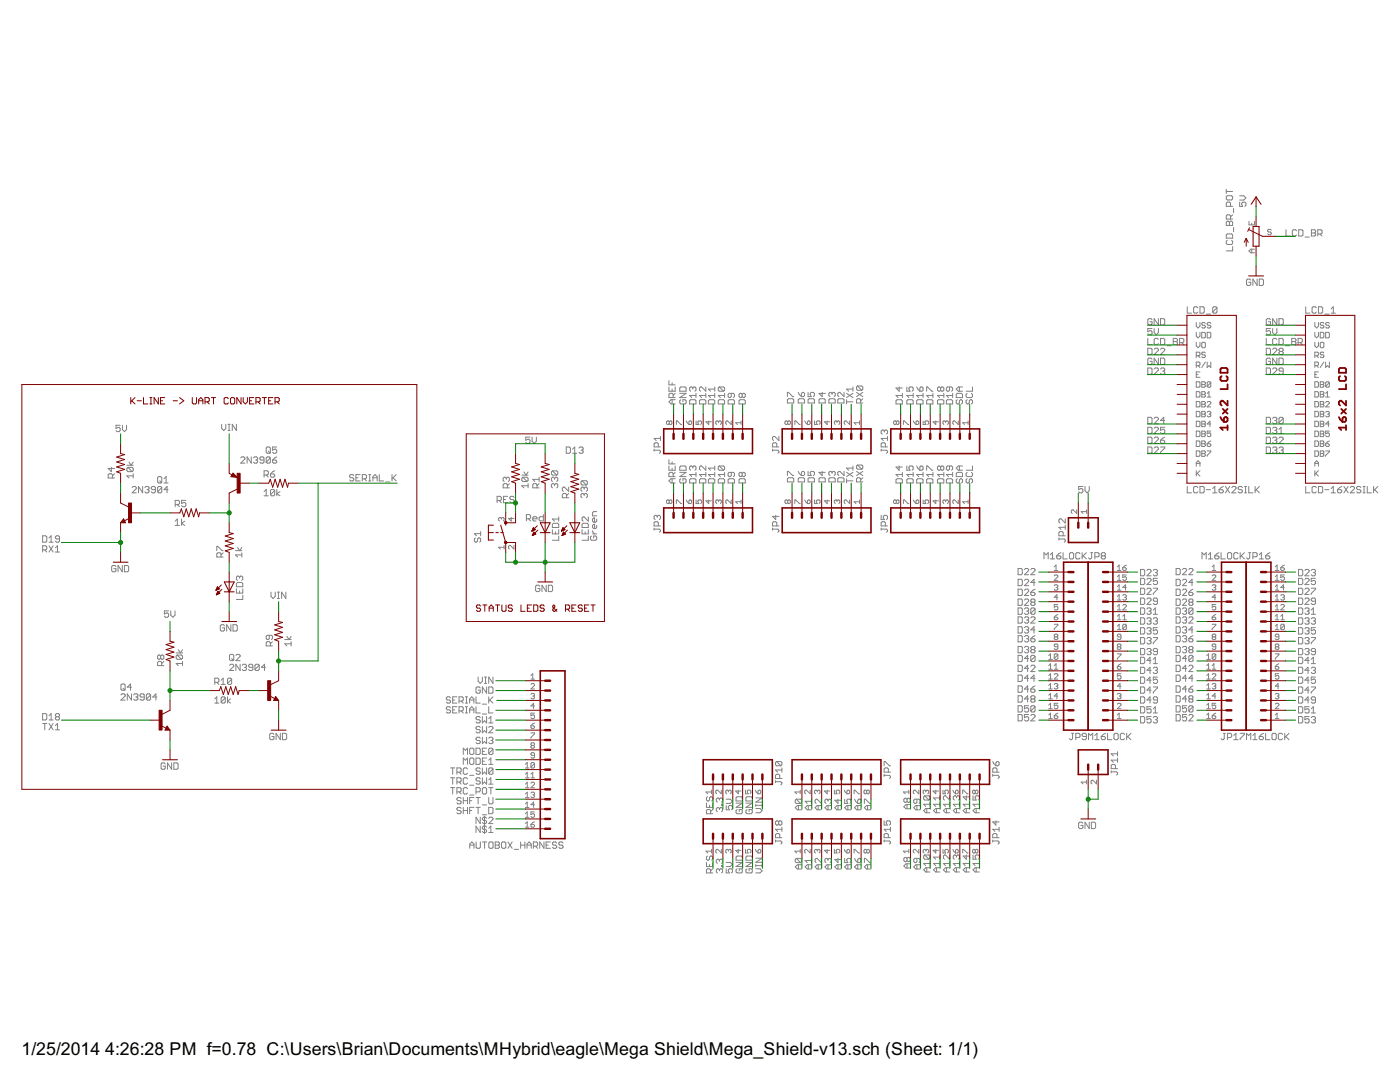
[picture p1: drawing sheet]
<svg xmlns="http://www.w3.org/2000/svg" width="279mm" height="216mm" viewBox="0 0 279 216" stroke-linecap="round" stroke-linejoin="round" font-family="sans-serif">
<defs><g id="words">
<g font-size="4">
<text x="4.3" y="210.6">1/25/2014</text>
<text x="21" y="210.6">4:26:28 PM f=0.78 C:\Users\Brian\Documents\MHybrid\eagle\Mega Shield\Mega_Shield-v13.sch (Sheet: 1/1)</text>
</g>
</g></defs>
<g fill="none" stroke="#808080" stroke-width=".2">
<path d="M244.7 39.3l.2-.2h.9l.2 .2v.4l-.2 .2h-.9l-.2-.2zM244.7 37.8v.8M244.7 38.2h1.3M247.4 39.1h.8l.4 .4-.4 .4h-.8M244.7 44.3l.2-.2 .5 .2 .4-.2 .2 .2v.7h-1.3zM244.7 46.9l.2-.2h.9l.2 .2v.6h-1.3zM244.9 47.9l-.2 .3v.4l.2 .2h.9l.2-.2v-.4l-.2-.3M245.4 44.3v.7M245.6 43.7v-.6l-.2-.2h-.5l-.2 .2v.6h1.3M245.6 41.2v-.7l-.2-.2h-.5l-.2 .2v.7h1.3M246 49.2v.9h-1.3M246 42.9l-.4 .4"/>
<path d="M246.2 41.6v.8M246.2 45.4v.8M247.4 40.3v.9h.6l-.2-.4 .2-.5h.4l.2 .3v.4l-.2 .2M249.3 44.2v.7h1.1v-.7M249.6 55.9l-.2-.2h-.4l-.2 .2v.8l.2 .3h.4l.2-.3v-.4h-.4M249.8 44.5v.4M249.8 49.7v.7M250.4 49.7h-.8l-.3 .4 .3 .3h.8M250.9 55.7v1.3l-.9-1.3v1.3M251.3 55.7h.6l.3 .2v.8l-.3 .3h-.6zM253.7 45.9l-.2-.1h-.3l-.2 .1 .2 .4h.3l.2 .2-.2 .3h-.3l-.2-.1M256.6 45.8v1.3h.9"/>
<path d="M258.8 46.1l-.2-.3h-.5l-.2 .3v.8l.2 .2h.5l.2-.2M259.2 45.8h.6l.2 .3v.8l-.2 .2h-.6zM260.5 47.3h.8M261.7 45.8h.7l.2 .3-.2 .4 .2 .4-.2 .2h-.7zM261.7 46.5h.7M263 46.7h.6l.2-.2v-.4l-.2-.3h-.6v1.3M263.4 46.7l.4 .4M133.5 77.2v.9h1.2v-.9M133.5 75.9v.9h1.2M134.1 76.4v.4M134.1 77.6v.5M134.1 79.8v.8"/>
<path d="M134.3 79.3v-.6l-.2-.2h-.4l-.2 .2v.6h1.2M134.7 79.8h-.8l-.4 .4 .4 .4h.8M134.7 78.5l-.4 .4M135.7 77.4l.2-.2h.8l.2 .2v.7h-1.2zM135.7 78.5h1.2l-1.2 .8h1.2M135.9 79.8l-.2 .2v.4l.2 .2h.8l.2-.2v-.4l-.2-.2h-.4v.4M137.6 80l.2-.2h.9l.2 .2v.6h-1.3zM138.3 77.4l-.3-.2-.4 .2v.5l.2 .2M138.3 77.4l.2-.2 .4 .2v.5l-.2 .2M138.3 77.4v.2M138.9 78.5v.8M138.9 78.9h-1.3l.4 .4"/>
<path d="M139.6 80l.2-.2h.9l.2 .2v.6h-1.3zM140.9 77.2v.9l-.9-.9-.4 .2v.5l.2 .2M140.9 78.9h-1.3l.4 .4M140.9 78.5v.8M141.4 80l.2-.2h.8l.2 .2v.6h-1.2zM142.6 78.9h-1.2l.4 .4M142.6 77.6h-1.2l.4 .5M142.6 77.2v.9M142.6 78.5v.8M143.3 80l.3-.2h.8l.2 .2v.6h-1.3zM143.6 77.2l-.3 .2v.5l.3 .2h.8M143.6 77.2h.8l.2 .2v.5l-.2 .2"/>
<path d="M143.6 77.2l.8 .9M144.6 78.5v.8M144.6 78.9h-1.3l.5 .4M145.3 80l.2-.2h.9l.2 .2v.6h-1.3zM145.9 78.5v.6l-.2 .2-.4-.2v-.4l.2-.2h.9l.2 .2v.4l-.2 .2M147.5 80l.2-.2h.8l.2 .2v.6h-1.2zM148.1 78.7v.4M148.1 78.7l-.2-.2-.4 .2v.4l.2 .2 .4-.2M148.1 78.7l.2-.2 .4 .2v.4l-.2 .2-.4-.2M157.1 79.8l.3-.2h.8l.2 .2v.6h-1.3zM157.1 79.1v-.8h.3l.8 .8h.2M159.3 79.8l.2-.2h.9l.2 .2v.6h-1.3z"/>
<path d="M159.3 78.3l.6 .8M159.9 78.5l.2-.2 .5 .2v.4l-.2 .2h-.5zM161.3 78.3v.8h.6l-.2-.4 .2-.4h.4l.2 .2v.4l-.2 .2M161.3 79.8l.2-.2h.8l.2 .2v.6h-1.2zM163.4 79.8l.3-.2h.8l.2 .2v.6h-1.3zM164.1 78.3v.8l-.7-.6h1.3M165.4 79.8l.2-.2h.9l.2 .2v.6h-1.3zM166.1 78.5l-.3-.2-.4 .2v.4l.2 .2M166.1 78.5l.2-.2 .4 .2v.4l-.2 .2M166.1 78.5v.2M167.4 79.6h.8l.2 .2v.6h-1.2v-.6zM168.4 78.3v.8l-.8-.8-.4 .2v.4l.2 .2"/>
<path d="M169 79.8v.8M169 78.5l1.2 .8M170.2 77.2v.9M170.2 78.5l-1.2 .8M170.2 77.6h-1.2l.4 .5M170.9 78.3l1.3 .8M171.1 77l-.2 .2v.5l.2 .2h.9M171.1 77h.9l.2 .2v.5l-.2 .2M171.1 77l.9 .9M172.2 79.6l-.4 .4M172.2 78.3l-1.3 .8M178.8 80l.2-.2h.9l.2 .2v.6h-1.3z"/>
<path d="M179.5 77.2v.9l-.7-.7h1.3M180.1 78.9h-1.3l.4 .4M180.1 78.5v.8M181 80l.2-.2h.8l.2 .2v.6h-1.2zM181 77.2v.9h.6l-.2-.5 .2-.4h.4l.2 .2v.5l-.2 .2M182.2 78.9h-1.2l.4 .4M182.2 78.5v.8M182.9 80l.3-.2h.8l.2 .2v.6h-1.3zM182.9 77.2l.7 .9M183.6 77.4l.4-.2 .2 .2v.5l-.2 .2h-.4zM184.2 78.9h-1.3l.5 .4M184.2 78.5v.8"/>
<path d="M184.9 78.1v-.9h.2l.9 .9h.2M185.1 79.8h.9l.2 .2v.6h-1.3v-.6zM186.2 78.9h-1.3l.4 .4M186.2 78.5v.8M187.1 80l.2-.2h.9l.2 .2v.6h-1.3zM187.7 77.4l-.2-.2-.4 .2v.5l.2 .2 .4-.2M187.7 77.4l.2-.2 .5 .2v.5l-.2 .2-.5-.2M187.7 77.4v.5M188.4 78.9h-1.3l.4 .4M188.4 78.5v.8M188.9 80l.2-.2h.8l.2 .2v.6h-1.2zM189.5 77.2v.7l-.2 .2-.4-.2v-.5l.2-.2h.8l.2 .2v.5l-.2 .2"/>
<path d="M190.1 78.5v.8M190.1 78.9h-1.2l.4 .4M190.8 78.7l.3-.2h.8l.2 .2v.6h-1.3zM191.1 79.8l-.3 .2v.4l.3 .2 .4-.2v-.4l.2-.2 .4 .2v.4l-.2 .2M191.5 77.2v.9M192.1 77.2h-.8l-.5 .4 .5 .5h.8M193 78.5l-.2 .2v.4l.2 .2h.9l.2-.2v-.4l-.2-.2M193 79.8l-.2 .2v.4l.4 .2 .2-.2v-.4l.5-.2 .2 .2v.4l-.2 .2M194.1 77.2v.9h-1.3M229.1 69.5h.6l.2 .2v.8l-.2 .3h-.6zM229.1 73.4h.6l.2 .2v.9l-.2 .2h-.6zM229.1 67.5v1.3h.8"/>
<path d="M229.9 71.7l-.2-.2h-.4l-.2 .2v.8l.2 .2h.4l.2-.2v-.4h-.4M229.9 63.8l-.2-.2h-.4l-.2 .2v.8l.2 .2h.4l.2-.2v-.4h-.4M229.9 65.6h-.8v.6l.4-.2 .4 .2v.4l-.2 .2h-.4l-.2-.2M230.3 73.6l.2-.2h.5l.2 .2v.3l-.9 .8h.9M230.3 65.6v.8l.5 .4 .4-.4v-.8M230.3 69.7l.2-.2h.5l.2 .2v.2l-.9 .9h.9M231.2 63.6v1.2l-.9-1.2v1.2M231.2 67.7l-.2-.2h-.5l-.2 .2v.9l.2 .2h.5l.2-.2M231.2 71.5v1.2l-.9-1.2v1.2M231.6 69.7l.2-.2h.4l.3 .2v.2l-.9 .9h.9M231.6 73.6l.2-.2h.4l.3 .2-.3 .5M231.6 63.6h.6l.3 .2v.8l-.3 .2h-.6z"/>
<path d="M231.6 67.5h.6l.3 .2v.9l-.3 .2h-.6zM231.6 71.5h.6l.3 .2v.8l-.3 .2h-.6zM232 74.1h.2M232.2 74.1l.3 .2-.3 .4h-.4l-.2-.2M232.9 69h.8M234.1 67.5h.7l.2 .2-.2 .5 .2 .4-.2 .2h-.7zM234.1 68.2h.7M235.4 68.4h.7l.2-.2v-.5l-.2-.2h-.7v1.3M235.8 68.4l.5 .4M236.9 61.2v1.3h.9M238.7 64.3v.8l.4 .3 .4-.3v-.8M238.7 66.3v.8l.4 .3 .4-.3v-.8"/>
<path d="M238.7 68.3v.7l.4 .4 .4-.4v-.7M238.7 71h.6l.2-.2v-.4l-.2-.1h-.6v1.1M238.7 73h.6l.2-.2v-.4l-.2-.2h-.6v1.1M238.7 76.2h.6l.2 .1v.8l-.2 .2h-.6zM238.7 78.1h.6l.2 .2v.8l-.2 .1h-.6zM238.7 74.7h.4M239.1 61.4l-.3-.2h-.4l-.2 .2v.9l.2 .2h.4l.3-.2M239.1 73l.4 .3M239.1 71l.4 .4M239.5 61.2h.6l.2 .2v.9l-.2 .2h-.6zM239.5 74.2h-.8v1.1h.8M239.8 76.2h.6l.2 .1-.2 .4 .2 .4-.2 .2h-.6z"/>
<path d="M239.8 66.3h.6l.2 .2v.7l-.2 .2h-.6zM239.8 78.1h.6l.2 .2-.2 .4 .2 .4-.2 .1h-.6zM239.8 76.7h.6M239.8 78.7h.6M240 68.3h.4l.2 .2v.7l-.2 .2h-.4l-.2-.2v-.7zM240.6 64.5l-.2-.2h-.4l-.2 .4 .2 .2h.4l.2 .4-.2 .1h-.4l-.2-.1M240.6 70.4l-.2-.1h-.4l-.2 .1 .2 .4h.4l.2 .2-.2 .4h-.4l-.2-.2M240.6 72.2l-.8 1.1M240.7 62.7h.9M240.9 78.5l.4-.4v1.1M240.9 66.3h.6l.1 .2v.7l-.1 .2h-.6zM240.9 72.2v1.1l.4-.3 .3 .3v-1.1"/>
<path d="M240.9 79.2h.7M241.6 76.3v.8l-.1 .2h-.4l-.2-.2M241.6 76.3l-.1-.1h-.4l-.2 .1v.8M241.6 64.5l-.1-.2h-.4l-.2 .2 .2 .4h.4l.1 .2-.1 .3h-.4l-.2-.1M241.6 76.3l-.7 .8M242.9 61.4v.9l-.2 .2h-.5l-.2-.2M242.9 61.4l-.2-.2h-.5l-.2 .2v.9M242.9 61.4l-.9 .9M252.7 67.5v1.3h.9M252.7 69.5h.6l.3 .2v.8l-.3 .3h-.6zM252.7 73.4h.6l.3 .2v.9l-.3 .2h-.6zM253.6 63.8l-.3-.2h-.4l-.2 .2v.8l.2 .2h.4l.3-.2v-.4h-.5"/>
<path d="M253.6 65.6h-.9v.6l.4-.2 .5 .2v.4l-.3 .2h-.4l-.2-.2M253.6 71.7l-.3-.2h-.4l-.2 .2v.8l.2 .2h.4l.3-.2v-.4h-.5M254 73.6l.2-.2h.4l.2 .2v.3l-.8 .8h.8M254 65.6v.8l.4 .4 .4-.4v-.8M254 69.7l.2-.2h.4l.2 .2v.2l-.8 .9h.8M254.8 63.6v1.2l-.8-1.2v1.2M254.8 67.7l-.2-.2h-.4l-.2 .2v.9l.2 .2h.4l.2-.2M254.8 71.5v1.2l-.8-1.2v1.2M255.2 67.5h.7l.2 .2v.9l-.2 .2h-.7zM255.2 63.6h.7l.2 .2v.8l-.2 .2h-.7zM255.2 71.5h.7l.2 .2v.8l-.2 .2h-.7zM255.5 70.1l-.3 .2 .3 .5h.4l.2-.3-.2-.4"/>
<path d="M255.5 70.1l-.3-.2 .3-.4h.4l.2 .2-.2 .4M255.5 70.1h.4M256.1 74.1h-.6l-.3-.2 .3-.5h.4l.2 .2v.9l-.2 .2h-.4l-.3-.2M256.5 69h.9M257.8 67.5h.6l.2 .2-.2 .5 .2 .4-.2 .2h-.6zM257.8 68.2h.6M259.1 68.4h.6l.2-.2v-.5l-.2-.2h-.6v1.3M259.5 68.4l.4 .4M260.6 61.2v1.3h.8M262.4 64.3v.8l.4 .3 .3-.3v-.8M262.4 66.3v.8l.4 .3 .3-.3v-.8M262.4 68.3v.7l.4 .4 .3-.4v-.7"/>
<path d="M262.4 71h.5l.2-.2v-.4l-.2-.1h-.5v1.1M262.4 73h.5l.2-.2v-.4l-.2-.2h-.5v1.1M262.4 76.2h.5l.2 .1v.8l-.2 .2h-.5zM262.4 78.1h.5l.2 .2v.8l-.2 .1h-.5zM262.4 74.7h.4M262.7 61.4l-.2-.2h-.4l-.2 .2v.9l.2 .2h.4l.2-.2M262.8 73l.3 .3M262.8 71l.3 .4M263.1 61.2h.7l.2 .2v.9l-.2 .2h-.7zM263.1 74.2h-.7v1.1h.7M263.5 68.5l.2-.2h.3l.2 .2v.7l-.2 .2h-.3l-.2-.2zM263.5 76.2h.5l.2 .1-.2 .4 .2 .4-.2 .2h-.5z"/>
<path d="M263.5 76.7h.5M263.5 78.1h.5l.2 .2-.2 .4 .2 .4-.2 .1h-.5zM263.5 78.7h.5M263.5 66.3h.5l.2 .2v.7l-.2 .2h-.5zM264.2 70.4l-.2-.1h-.3l-.2 .1 .2 .4h.3l.2 .2-.2 .4h-.3l-.2-.2M264.2 64.5l-.2-.2h-.3l-.2 .4 .2 .2h.3l.2 .4-.2 .1h-.3l-.2-.1M264.2 72.2l-.7 1.1M264.4 62.7h.8M264.6 78.5l.3-.4v1.1M264.6 79.2h.7M264.6 66.3h.5l.2 .2v.7l-.2 .2h-.5zM264.6 72.2v1.1l.3-.3 .4 .3v-1.1"/>
<path d="M265.3 76.3v.8l-.2 .2h-.3l-.2-.2M265.3 76.3l-.2-.1h-.3l-.2 .1v.8M265.3 64.5l-.2-.2h-.3l-.2 .2 .2 .4h.3l.2 .2-.2 .3h-.3l-.2-.1M265.3 76.3l-.7 .8M265.7 61.6l.4-.4v1.3M265.7 62.5h.8M22.2 93.3v.8l-.6-.6h1.3M22.4 95.4v-.7l-.2-.2h-.4l-.2 .2v.7h1.3M22.9 94.5l-.5 .5M24 84.9h-.8v.6l.6-.2 .2 .2v.4l-.2 .2h-.4l-.2-.2M24.4 84.9v.8l.4 .4 .5-.4v-.8M25.3 92.8h1.3"/>
<path d="M25.5 93.3h.9l.2 .2v.4l-.2 .2M25.5 93.3l-.2 .2v.4l.2 .2h.9M25.5 93.3l.9 .8M25.7 92.2l.5 .6 .4-.6M26.4 97.3l.2-.2h.4l.2 .2v.2l-.8 .8h.8M26.6 95h-1.3l.4 .4M26.6 94.5v.9M28.5 97.1v1.2l-.9-1.2v1.2M28.9 97.3l.2-.2h.4l.2 .2-.2 .4M29.3 97.7h.2M29.5 97.7l.2 .2-.2 .4h-.4l-.2-.2M31 97.7h-.6l-.2-.2 .2-.4h.4l.2 .2v.8l-.2 .2h-.4l-.2-.2"/>
<path d="M31.7 95.1h.4l.2 .2v.9l-.2 .2h-.4l-.2-.2v-.9zM31.9 95.9l.4 .5M32.3 97.3v.8l-.2 .2h-.4l-.2-.2M32.3 97.3l-.2-.2h-.4l-.2 .2v.8M32.3 97.3l-.8 .8M32.7 96.4h.8M32.7 95.5l.4-.4v1.3M33.5 97.7h-.8l.6-.6v1.2M37.1 99.8h-.9v.7l.5-.2 .4 .2v.4l-.2 .2h-.5l-.2-.2M44.2 84.7v.8l.5 .4 .4-.4v-.8M45.5 85.9h.4M45.5 84.7h.4"/>
<path d="M45.7 84.7v1.2M47.2 84.7v1.2l-.8-1.2v1.2M48 91.4l.3-.2h.4l.2 .2v.2l-.9 .8h.9M50.1 91.2v1.2l-.8-1.2v1.2M50.6 91.4l.2-.2h.4l.2 .2-.2 .4M51 91.8h.2M51.2 91.8l.2 .2-.2 .4h-.4l-.2-.2M52.7 91.8h-.6l-.2-.2 .2-.4h.4l.2 .2v.8l-.2 .2h-.4l-.2-.2M52.7 94.8h.6l.3-.2v-.5l-.3-.2h-.6v1.3M52.7 98.1l.4-.4v1.2M52.7 98.9h.9M53.1 94.8l.5 .4"/>
<path d="M53.3 89.2h.4l.3 .2v.8l-.3 .2h-.4l-.2-.2v-.8zM53.6 90l.4 .4M54 91.4l-.3-.2h-.4l-.2 .2v.8M54 91.4v.8l-.3 .2h-.4l-.2-.2M54 91.4l-.9 .8M54 94.6h.6l.2 .4-.2 .2h-.4l-.2-.2zM54.4 91.8h.6l.2 .4-.2 .2h-.4l-.2-.2zM54.8 97.9v.8l-.2 .2h-.4l-.2-.2M54.8 97.9l-.2-.2h-.4l-.2 .2v.8M54.8 97.9l-.8 .8M54.8 93.9l-.8 .7M55.2 89.2h-.8v.6l.4-.2 .4 .2v.4l-.2 .2h-.4l-.2-.2"/>
<path d="M55.2 91.2l-.8 .6M55.2 97.7v1.2M55.9 98.1l-.7 .4 .7 .4M70.6 94.9l-.2-.2h-.4l-.2 .2 .2 .4h.4l.2 .2-.2 .5h-.4l-.2-.2M71 95.3h.5M71.9 94.7h-.9v1.3h.9M72.3 95.5h.6l.3-.2v-.4l-.3-.2h-.6v1.3M72.7 95.5l.5 .5M73.6 94.7h.4M73.6 96h.4M73.8 94.7v1.3M74.4 96v-.9l.4-.4 .5 .4v.9"/>
<path d="M74.4 95.3h.9M75.7 94.7v1.3h.8M77 96.2h.8M78.2 94.7v1.3M78.4 95.3l.7 .7M79.1 94.7l-.9 .8M99.2 99.9h.6l.3-.2v-.4l-.3-.3h-.6v1.3M99.6 99.9l.5 .4M100.5 99.7h.4M101 95.4l-.2-.2-.4 .2v.5l.2 .2M101 95.4l.3-.2 .4 .2v.5l-.2 .2M101 95.4v.3"/>
<path d="M101.3 97.3v-.6l-.3-.2h-.4l-.2 .2v.6h1.3M101.3 99h-.8v1.3h.8M101.7 96.5l-.4 .4M102.6 99.3l-.2-.3h-.4l-.3 .5 .3 .2h.4l.2 .4-.2 .2h-.4l-.3-.2M104.1 94.8h1.3M104.4 95.2h.8l.2 .2v.5l-.2 .2M104.4 95.2l-.3 .2v.5l.3 .2h.8M104.4 95.2l.8 .9M104.6 94.2l.4 .6 .4-.6M105.4 96.9h-1.3l.5 .4M105.4 96.5v.8M105.8 87.2h-.9v.6l.4-.1 .5 .1v.5l-.2 .2h-.5l-.2-.2"/>
<path d="M106.2 87.2v.9l.4 .4 .4-.4v-.9M107.2 97.3v-.6l-.2-.2h-.5l-.2 .2v.6h1.3M107.6 95.2v.9M107.6 96.5l-.4 .4M107.6 95.7h-1.3l.4 .4M110.3 94l-.3 .2v.4l.3 .2h.8M110.3 94h.8l.2 .2v.4l-.2 .2M110.3 94l.8 .8M110.7 96.7l-.2-.2-.5 .2v.4l.3 .2M110.7 95.4l-.2-.2-.5 .2v.5l.3 .2M110.7 96.7l.2-.2 .4 .2v.4l-.2 .2M110.7 95.4v.3"/>
<path d="M110.7 96.7v.2M110.7 95.4l.2-.2 .4 .2v.5l-.2 .2M113 89.2h.6l.2 .2v.8l-.2 .2h-.6zM113.1 99.3v-.6l-.2-.2h-.5l-.2 .2v.6h1.3M113.5 97.2v.8l-.9-.8h-.2l-.2 .2v.4l.2 .2M113.5 98.5l-.4 .4M114.3 90.4h.8M114.3 89.6l.4-.4v1.2M115.5 89.4l.3-.2h.4l.2 .2-.2 .4M116 89.8h.2M116.2 95.9l-.2 .2v.5l.2 .2h.8M116.2 95.9h.8l.2 .2v.5l-.2 .2"/>
<path d="M116.2 95.9l.8 .9M116.2 89.8l.2 .2-.2 .4h-.4l-.3-.2M116.6 98.7l-.2-.2-.4 .2v.4l.2 .2M116.6 97.4l-.2-.2-.4 .2v.4l.2 .2M116.6 98.7l.2-.2 .4 .2v.4l-.2 .2M116.6 97.4v.2M116.6 98.7v.2M116.6 97.4l.2-.2 .4 .2v.4l-.2 .2M130.5 89.8h1.1l.2 .2-.2 .4M130.5 89.6v.4M131.4 89.2v-.6l-.2-.3h-.5l-.2 .3v.6h1.3M131.8 87.1v.8"/>
<path d="M131.8 87.5h-1.3l.5 .4M133.5 93v.8h1.2v-.8M133.5 91.7v.9h1.2M133.6 84.2l.1-.2 .4 .2v.3l-.2 .2-.3-.2M133.6 99.9l-.2-.1-.4 .1v.4l.2 .2 .4-.2M133.6 99.9l.1-.1 .4 .1v.4l-.2 .2-.3-.2M133.6 84.2l-.2-.2-.4 .2v.3l.2 .2 .4-.2M133.6 84.2v.3M133.6 99.9v.4M134.1 92.1v.5M134.1 93.4v.4M134.1 95.5v.9"/>
<path d="M134.3 95.1v-.6l-.2-.2h-.4l-.2 .2v.6h1.2M134.7 95.5h-.8l-.4 .4 .4 .5h.8M134.7 94.3l-.4 .4M135 84.7v-.7h.2l.7 .7h.2M135.7 94.3h1.2l-1.2 .8h1.2M135.7 93.2l.2-.2h.8l.2 .2v.6h-1.2zM135.9 95.5l-.2 .2v.5l.2 .2h.8l.2-.2v-.5l-.2-.2h-.4v.4M136.9 99.8l.6 .7M136.9 84l.6 .7M137.5 84.2l.2-.2 .3 .2v.3l-.1 .2h-.4zM137.6 95.7l.2-.2h.9l.2 .2v.7h-1.3zM137.7 99.8l.3 .1v.4l-.1 .2h-.4v-.6z"/>
<path d="M138.3 93.2l.2-.2 .4 .2v.4l-.2 .2M138.3 93.2l-.3-.2-.4 .2v.4l.2 .2M138.3 93.2v.2M138.9 94.3v.8M138.9 94.7h-1.3l.4 .4M138.9 99.8v.7h.6l-.2-.4 .2-.3h.3l.2 .1v.4l-.2 .2M138.9 84v.7h.6l-.2-.4 .2-.3h.3l.2 .2v.3l-.2 .2M139.6 95.7l.2-.2h.9l.2 .2v.7h-1.3zM140.9 93v.8l-.9-.8h-.2l-.2 .2v.4l.2 .2M140.9 94.7h-1.3l.4 .4M140.9 94.3v.8M141.4 95.7l.2-.2h.8l.2 .2v.7h-1.2z"/>
<path d="M141.4 99.8v.7l-.5-.6h1.1M141.4 84v.7l-.5-.5h1.1M142.6 94.7h-1.2l.4 .4M142.6 93.4h-1.2l.4 .4M142.6 93v.8M142.6 94.3v.8M143.3 95.7l.3-.2h.8l.2 .2v.7h-1.3zM143.4 99.9l-.2-.1-.3 .1v.4l.1 .2M143.4 99.9l.2-.1 .4 .1v.4l-.2 .2M143.4 84.2l-.2-.2-.3 .2v.3l.1 .2M143.4 84.2v.1M143.4 99.9v.2"/>
<path d="M143.4 84.2l.2-.2 .4 .2v.3l-.2 .2M143.6 93l-.3 .2v.4l.3 .2h.8M143.6 93h.8l.2 .2v.4l-.2 .2M143.6 93l.8 .8M144.6 94.3v.8M144.6 94.7h-1.3l.5 .4M145.3 95.7l.2-.2h.9l.2 .2v.7h-1.3zM145.9 84v.7l-.7-.7-.4 .2v.3l.2 .2M145.9 99.8v.7l-.7-.7-.4 .1v.4l.2 .2M145.9 94.3v.6l-.2 .2-.4-.2v-.4l.2-.2h.9l.2 .2v.4l-.2 .2M147.5 95.7l.2-.2h.8l.2 .2v.7h-1.2zM147.9 84v.7"/>
<path d="M147.9 99.8v.7M147.9 84.3h-1.1l.4 .4M148.1 94.5l-.2-.2-.4 .2v.4l.2 .2 .4-.2M148.1 94.5l.2-.2 .4 .2v.4l-.2 .2-.4-.2M148.1 94.5v.4M154.2 89.8h1l.2 .2-.2 .4M154.2 89.6v.4M155 89.2v-.6l-.2-.3h-.4l-.2 .3v.6h1.2M155.4 87.1v.8l-.8-.8-.4 .2v.4l.2 .2M157.1 95.5l.3-.2h.8l.2 .2v.7h-1.3zM157.1 94.9v-.8h.3l.8 .8h.2M157.2 99.9l-.2-.1-.3 .1v.4l.1 .2 .4-.2"/>
<path d="M157.2 99.9l.2-.1 .3 .1v.4l-.1 .2-.4-.2M157.2 84.2l-.2-.2-.3 .2v.3l.1 .2 .4-.2M157.2 84.2l.2-.2 .3 .2v.3l-.1 .2-.4-.2M157.2 84.2v.3M157.2 99.9v.4M158.6 84.7v-.7h.2l.7 .7h.2M159.3 95.5l.2-.2h.9l.2 .2v.7h-1.3zM159.3 94.1l.6 .8M159.9 94.3l.5-.2 .2 .2v.4l-.2 .2h-.5zM160.6 99.8l.5 .7M160.6 84l.5 .7M161.1 99.9l.2-.1 .4 .1v.4l-.2 .2h-.4z"/>
<path d="M161.1 84.2l.2-.2 .4 .2v.3l-.2 .2h-.4zM161.3 94.1v.8h.6l-.2-.6 .2-.2h.4l.2 .2v.4l-.2 .2M161.3 95.5l.2-.2h.8l.2 .2v.7h-1.2zM162.6 99.8v.7h.5l-.2-.6 .2-.1h.4l.2 .1v.4l-.2 .2M162.6 84v.7h.5l-.2-.4 .2-.3h.4l.2 .2v.3l-.2 .2M163.4 95.5l.3-.2h.8l.2 .2v.7h-1.3zM164.1 94.1v.8l-.7-.6h1.3M165.1 99.8v.7l-.6-.6h1.1M165.1 84v.7l-.6-.5h1.1M165.4 95.5l.2-.2h.9l.2 .2v.7h-1.3zM166.1 94.3l-.3-.2-.4 .2v.4l.2 .2M166.1 94.3l.2-.2 .4 .2v.4l-.2 .2"/>
<path d="M166.1 94.3v.2M167 99.9l-.1-.1-.4 .1v.4l.2 .2M167 99.9l.2-.1 .4 .1v.4l-.2 .2M167 84.2l-.1-.2-.4 .2v.3l.2 .2M167 84.2v.1M167 99.9v.2M167 84.2l.2-.2 .4 .2v.3l-.2 .2M167.2 95.5l.2-.2h.8l.2 .2v.7h-1.2zM168.4 94.1v.8l-.8-.8-.4 .2v.4l.2 .2M169 95.9h1.2M169 95.5v.9M169 94.3l1.2 .8"/>
<path d="M169 80.2h1.2M169.6 99.8v.7l-.8-.7-.3 .1v.4l.2 .2M169.6 84v.7l-.8-.7-.3 .2v.3l.2 .2M170.2 94.3l-1.2 .8M170.2 93.4h-1.2l.4 .4M170.2 93v.8M170.9 94.1l1.3 .8M171.1 92.8l-.2 .2v.4l.2 .2h.9M171.1 92.8h.9l.2 .2v.4l-.2 .2M171.1 92.8l.9 .8M171.5 84v.7M171.5 99.8v.7"/>
<path d="M171.5 84.3h-1l.3 .4M171.8 96.2v-.7l-.2-.2h-.5l-.2 .2v.7h1.3M171.8 80.4v-.6l-.2-.2h-.5l-.2 .2v.6h1.3M172.2 95.3l-.4 .4M172.2 94.1l-1.3 .8M175.9 89.8h1l.2 .2-.2 .4M175.9 89.6v.4M176.5 86l.2-.2 .4 .2v.4l-.2 .2M176.5 86l-.2-.2-.4 .2v.4l.2 .2M176.5 86v.2M176.7 89.2v-.6l-.2-.3h-.4l-.2 .3v.6h1.2M177.1 87.1v.8"/>
<path d="M177.1 87.5h-1.2l.4 .4M178.9 99.9l-.2-.1-.4 .1v.4l.2 .2 .4-.2M178.9 99.9l.1-.1 .4 .1v.4l-.2 .2-.3-.2M178.9 84.2l-.2-.2-.4 .2v.3l.2 .2 .4-.2M178.9 84.2l.1-.2 .4 .2v.3l-.2 .2-.3-.2M178.9 84.2v.3M178.9 99.9v.4M179 95.5h.9l.2 .2v.7h-1.3v-.7zM179.5 93v.8l-.7-.6h1.3M180.1 94.7h-1.3l.4 .4M180.1 94.3v.8M180.3 84.7v-.7h.2l.7 .7h.2"/>
<path d="M181 93v.8h.6l-.2-.4 .2-.4h.4l.2 .2v.4l-.2 .2M181 95.7l.2-.2h.8l.2 .2v.7h-1.2zM182.2 94.3v.8M182.2 94.7h-1.2l.4 .4M182.3 99.8l.5 .7M182.3 84l.5 .7M182.8 99.9l.2-.1 .4 .1v.4l-.2 .2h-.4zM182.8 84.2l.4-.2 .2 .2v.3l-.2 .2h-.4zM182.9 93l.7 .8M183.2 95.5h.8l.2 .2v.7h-1.3v-.7zM183.8 93l.4 .2v.4l-.2 .2h-.4v-.6zM184.2 94.7h-1.3l.5 .4"/>
<path d="M184.2 94.3v.8M184.2 99.8v.7h.6l-.2-.4 .2-.3h.3l.2 .1v.4l-.2 .2M184.2 84v.7h.6l-.2-.4 .2-.3h.3l.2 .2v.3l-.2 .2M184.9 93.8v-.8h.2l.9 .8h.2M185.1 95.5h.9l.2 .2v.7h-1.3v-.7zM186.2 94.7h-1.3l.4 .4M186.2 94.3v.8M186.8 84v.7l-.6-.5h1.1M186.8 99.8v.7l-.6-.6h1.1M187.1 95.7l.2-.2h.9l.2 .2v.7h-1.3zM187.7 93.2l-.2-.2-.4 .2v.4l.2 .2 .4-.2M187.7 93.2l.2-.2 .5 .2v.4l-.2 .2-.5-.2"/>
<path d="M187.7 93.2v.4M188.4 94.7h-1.3l.4 .4M188.4 94.3v.8M188.7 99.9l-.1-.1-.4 .1v.4l.2 .2M188.7 99.9l.2-.1 .4 .1v.4l-.2 .2M188.7 84.2l-.1-.2-.4 .2v.3l.2 .2M188.7 84.2v.1M188.7 99.9v.2M188.7 84.2l.2-.2 .4 .2v.3l-.2 .2M188.9 95.7l.2-.2h.8l.2 .2v.7h-1.2zM189.5 93v.6l-.2 .2-.4-.2v-.4l.2-.2h.8l.2 .2v.4l-.2 .2M190.1 94.3v.8"/>
<path d="M190.1 94.7h-1.2l.4 .4M191.1 94.3h.8l.2 .2v.6h-1.3v-.6zM191.1 95.5l-.3 .2v.5l.3 .2 .4-.2v-.5l.2-.2 .4 .2v.5l-.2 .2M191.2 99.8v.7l-.7-.7h-.2l-.1 .1v.4l.1 .2M191.2 84v.7l-.7-.7-.3 .2v.3l.1 .2M191.5 93v.8M192.1 93h-.8l-.5 .4 .5 .4h.8M193 95.5l-.2 .2v.5l.4 .2 .2-.2v-.5l.5-.2 .2 .2v.5l-.2 .2M193 94.3l-.2 .2v.4l.2 .2h.9l.2-.2v-.4l-.2-.2M193.2 84v.7M193.2 99.8v.7M193.2 84.3h-1.1l.4 .4"/>
<path d="M194.1 93v.8h-1.3M216.1 97.1h-.8v.6l.6-.2 .2 .2v.4l-.2 .2h-.4l-.2-.2M216.5 97.1v.8l.5 .4 .4-.4v-.8M229.1 83.3h.6l.2 .2v.8l-.2 .2h-.6zM229.1 89.2h.6l.2 .2v.8l-.2 .2h-.6zM229.1 87.2h.6l.2 .2v.9l-.2 .2h-.6zM229.1 85.3h.6l.2 .1v.9l-.2 .2h-.6zM230.3 89.4l.2-.2h.5l.2 .2v.2l-.9 .8h.9M230.3 87.4l.2-.2h.5l.2 .2v.3l-.9 .8h.9M230.3 83.5l.2-.2h.5l.2 .2v.2l-.9 .8h.9M230.3 85.4l.2-.1h.5l.2 .1v.3l-.9 .8h.9M231.6 89.2h.9v.2l-.9 .8v.2"/>
<path d="M231.6 87.8h.6l.3 .5-.3 .2h-.4l-.2-.2zM232.5 85.3h-.9v.6l.4-.2 .5 .2v.4l-.3 .2h-.4l-.2-.2M232.5 83.9h-.9l.6-.6v1.2M232.5 87.2l-.9 .6M236.9 97.1v1.2h.9M238.7 80.1h.6l.2 .2v.7l-.2 .2h-.6zM238.7 82.1h.6l.2 .2v.7l-.2 .2h-.6zM238.7 84.1h.6l.2 .1v.8l-.2 .1h-.6zM238.7 86h.6l.2 .2v.7l-.2 .2h-.6zM238.7 88h.6l.2 .2v.7l-.2 .2h-.6zM238.7 90h.6l.2 .1v.8l-.2 .2h-.6zM238.7 93v-.7l.4-.4 .4 .4v.7"/>
<path d="M238.7 93.9v1.1M238.7 92.5h.8M238.9 94.4l.6 .6M239.1 97.3l-.3-.2h-.4l-.2 .2v.8l.2 .2h.4l.3-.2M239.5 97.1h.6l.2 .2v.8l-.2 .2h-.6zM239.5 93.9l-.8 .7M239.8 80.1h.6l.2 .2-.2 .4 .2 .3-.2 .2h-.6zM239.8 82.1h.6l.2 .2-.2 .3 .2 .4-.2 .2h-.6zM239.8 84.1h.6l.2 .1-.2 .4 .2 .4-.2 .1h-.6zM239.8 86h.6l.2 .2-.2 .4 .2 .3-.2 .2h-.6zM239.8 88h.6l.2 .2-.2 .3 .2 .4-.2 .2h-.6zM239.8 90h.6l.2 .1-.2 .4 .2 .4-.2 .2h-.6z"/>
<path d="M239.8 80.7h.6M239.8 82.6h.6M239.8 84.6h.6M239.8 86.6h.6M239.8 88.5h.6M239.8 90.5h.6M240.7 97.7h.9M240.9 88.5h.6l.1 .4-.1 .2h-.4l-.2-.2zM240.9 90h.7v.1l-.7 .8v.2M240.9 80.3l.2-.2h.4l.1 .2v.2l-.7 .7h.7M240.9 82.3l.2-.2h.4l.1 .2-.1 .3M241.3 82.6h.2"/>
<path d="M241.5 82.6l.1 .2-.1 .4h-.4l-.2-.2M241.6 86h-.7v.6l.4-.2 .3 .2v.3l-.1 .2h-.4l-.2-.2M241.6 84.6h-.7l.6-.5v1M241.6 88l-.7 .5M242 98.3h.9M242 97.5l.4-.4v1.2M243.3 97.7h.6l.2 .4-.2 .2h-.4l-.2-.2zM244.1 97.1l-.8 .6M244.6 97.1l.8 1.2M245.4 97.1l-.8 1.2M245.8 97.3l.2-.2h.5l.2 .2v.2l-.9 .8h.9M247.9 97.3l-.2-.2h-.4l-.2 .2 .2 .4h.4l.2 .2-.2 .4h-.4l-.2-.2"/>
<path d="M248.4 98.3h.4M248.4 97.1h.4M248.6 97.1v1.2M249.2 97.1v1.2h.9M250.5 97.1v1.2M250.7 97.7l.6 .6M251.3 97.1l-.8 .8M252.7 89.2h.6l.3 .2v.8l-.3 .2h-.6zM252.7 83.3h.6l.3 .2v.8l-.3 .2h-.6zM252.7 87.2h.6l.3 .2v.9l-.3 .2h-.6zM252.7 85.3h.6l.3 .1v.9l-.3 .2h-.6zM254 89.4l.2-.2h.4l.2 .2-.2 .4"/>
<path d="M254 87.4l.2-.2h.4l.2 .2-.2 .4M254 83.5l.2-.2h.4l.2 .2-.2 .4M254 85.4l.2-.1h.4l.2 .1-.2 .5M254.4 89.8h.2M254.4 83.9h.2M254.4 87.8h.2M254.4 85.9h.2M254.6 87.8l.2 .3-.2 .4h-.4l-.2-.2M254.6 85.9l.2 .2-.2 .4h-.4l-.2-.2M254.6 89.8l.2 .2-.2 .4h-.4l-.2-.2M254.6 83.9l.2 .2-.2 .4h-.4l-.2-.2M255.2 89.4l.3-.2h.4l.2 .2-.2 .4"/>
<path d="M255.2 87.4l.3-.2h.4l.2 .2v.3l-.9 .8h.9M255.2 86.5h.9M255.2 85.7l.5-.4v1.2M255.7 89.8h.2M255.9 89.8l.2 .2-.2 .4h-.4l-.3-.2M256.1 83.5l-.2-.2h-.4l-.3 .2v.8M256.1 83.5v.8l-.2 .2h-.4l-.3-.2M256.1 83.5l-.9 .8M260.6 97.1v1.2h.8M262.4 80.1h.5l.2 .2v.7l-.2 .2h-.5zM262.4 82.1h.5l.2 .2v.7l-.2 .2h-.5zM262.4 84.1h.5l.2 .1v.8l-.2 .1h-.5z"/>
<path d="M262.4 86h.5l.2 .2v.7l-.2 .2h-.5zM262.4 88h.5l.2 .2v.7l-.2 .2h-.5zM262.4 90h.5l.2 .1v.8l-.2 .2h-.5zM262.4 93v-.7l.4-.4 .3 .4v.7M262.4 92.5h.7M262.4 93.9v1.1M262.6 94.4l.5 .6M262.7 97.3l-.2-.2h-.4l-.2 .2v.8l.2 .2h.4l.2-.2M263.1 97.1h.7l.2 .2v.8l-.2 .2h-.7zM263.1 93.9l-.7 .7M263.5 90h.5l.2 .1-.2 .4 .2 .4-.2 .2h-.5zM263.5 88h.5l.2 .2-.2 .3 .2 .4-.2 .2h-.5z"/>
<path d="M263.5 80.1h.5l.2 .2-.2 .4 .2 .3-.2 .2h-.5zM263.5 80.7h.5M263.5 82.1h.5l.2 .2-.2 .3 .2 .4-.2 .2h-.5zM263.5 82.6h.5M263.5 84.1h.5l.2 .1-.2 .4 .2 .4-.2 .1h-.5zM263.5 84.6h.5M263.5 86h.5l.2 .2-.2 .4 .2 .3-.2 .2h-.5zM263.5 86.6h.5M263.5 88.5h.5M263.5 90.5h.5M264.4 97.7h.8M264.6 80.3l.2-.2h.3l.2 .2v.2l-.7 .7h.7"/>
<path d="M264.6 82.3l.2-.2h.3l.2 .2-.2 .3M264.6 88.5h.5l.2 .4-.2 .2h-.3l-.2-.2zM264.6 90h.7v.1l-.7 .8v.2M264.9 82.6h.2M265.1 82.6l.2 .2-.2 .4h-.3l-.2-.2M265.3 84.6h-.7l.5-.5v1M265.3 86h-.7v.6l.3-.2 .4 .2v.3l-.2 .2h-.3l-.2-.2M265.3 88l-.7 .5M265.7 98.3h.8M265.7 97.5l.4-.4v1.2M266.9 97.7h.7l.2 .4-.2 .2h-.5l-.2-.2zM267.8 97.1l-.9 .6"/>
<path d="M268.2 97.1l.8 1.2M269 97.1l-.8 1.2M269.5 97.3l.2-.2h.4l.2 .2v.2l-.8 .8h.8M271.6 97.3l-.2-.2h-.4l-.3 .2 .3 .4h.4l.2 .2-.2 .4h-.4l-.3-.2M272 98.3h.4M272 97.1h.4M272.2 97.1v1.2M272.9 97.1v1.2h.8M274.1 97.1v1.2M274.3 97.7l.7 .6M275 97.1l-.9 .8M8.5 106.9h.6l.2 .2v.9l-.2 .2h-.6z"/>
<path d="M8.5 109.7h.6l.2-.2v-.4l-.2-.2h-.6v1.3M8.9 109.7l.4 .5M9.8 108.9l.8 1.3M9.8 108.2h.8M9.8 107.3l.4-.4v1.3M10.6 108.9l-.8 1.3M11 109.3l.5-.4v1.3M11 110.2h.9M11.9 107.5h-.6l-.3-.2 .3-.4h.4l.2 .2v.9l-.2 .2h-.4l-.3-.2M23.1 113.1l-.2-.3h-.4l-.2 .3v.8l.2 .2h.4l.2-.2v-.4h-.4M24.4 112.8v1.3l-.8-1.3v1.3M24.8 112.8h.7l.2 .3v.8l-.2 .2h-.7z"/>
<path d="M35 104l.4-.4v1.2M35 104.8h.8M35 100.7h.6l.2-.2v-.4l-.2-.3h-.6v1.3M35.4 100.7l.4 .4M36.2 103.6v1.2M36.9 104l-.7 .4 .7 .4M43.3 109.9v-.9h.2l.8 .9h.2M44.1 111.1v-.6l-.2-.2h-.4l-.2 .2v.6h1.2M44.5 110.3l-.4 .4M47 109.9h1.3M47.2 117.5v.8h1.3v-.8M47.4 116.2h.8l.3 .2v.7h-1.3v-.7z"/>
<path d="M47.4 109.2l.4 .7 .5-.7M47.8 115.2l.2-.2 .5 .2v.4l-.3 .2M47.8 115.2l-.2-.2-.4 .2v.4l.2 .2M47.8 115.2v.2M47.8 117.9v.4M48.3 110.7h-1.3l.4 .4M48.3 110.3v.8M48.5 118.8v.8h-1.3M54.1 118.2v.8l.4 .4 .4-.4v-.8M55.4 119.4h.4M55.4 118.2h.4M55.6 118.2v1.2"/>
<path d="M57 118.2v1.2l-.8-1.2v1.2M94.9 107.3l-.2 .2v.5l.2 .2 .4-.2v-.5l.2-.2 .4 .2v.5l-.2 .2M95.9 106.1v.8M95.9 106.5h-1.2l.4 .4M100.1 103.4l.1-.1 .4 .1v.4l-.2 .2M100.1 103.4l-.2-.1-.4 .1v.4l.2 .2M100.1 103.4v.2M100.6 109.2h-1.1l.4 .4M100.6 108.8v.8M102 103.3v.7l-.5-.6h1.1M102.6 108.8v.8l-.7-.8-.4 .2v.4l.2 .2M105.1 103.5h.6l.2-.2v-.4l-.2-.2h-.6v1.2"/>
<path d="M105.5 103.5l.4 .4M106.3 103.5h.9l-.2-.4h-.5l-.2 .2v.4l.2 .2h.5M107.7 117l-.2-.2h-.4l-.2 .2v.8l.2 .2h.4l.2-.2v-.4h-.4M108.4 102.7v1.2h-.6l-.2-.2v-.4l.2-.2h.6M109 116.8v1.2l-.8-1.2v1.2M109.4 116.8h.7l.2 .2v.8l-.2 .2h-.7zM110.2 105.7v.8h1.3v-.8M110.2 104.6l.2-.2h.9l.2 .2v.7h-1.3zM110.9 106.1v.4M111.5 107v.8h-1.3M111.5 103.1v.9M111.5 103.6h-1.3l.5 .4"/>
<path d="M116.2 105.7v.8h1.2v-.8M116.2 104.6l.2-.2h.8l.2 .2v.7h-1.2zM116.8 106.1v.4M117.4 107v.8h-1.2M117.4 103.1v.9l-.8-.9-.4 .3v.4l.2 .2M118 107l-.2 .2v.4l.2 .2h.9l.2-.2v-.4l-.2-.2h-.4v.4M118.3 106.5h.8M118.3 105.9v.2l.4 .4M119.1 103.6v.4l-.2 .2h-.4l-.2-.2v-.4l.4-.2v.8M119.1 104.8v.5l-.2 .2h-.4l-.2-.2v-.5l.4-.2v.9M119.1 102.1h-.6l-.2 .2v.6h.8M130.5 105.6h1.1l.2 .2-.2 .4"/>
<path d="M130.5 105.4v.4M131.2 103l.2-.2 .4 .2v.5l-.2 .2M131.2 103l-.2-.2-.5 .2v.5l.2 .2M131.2 103v.3M131.4 104.9v-.6l-.2-.2h-.5l-.2 .2v.6h1.3M135 100.5v-.7h.2l.7 .7h.2M147.9 100.1h-1.1l.4 .4M154.2 105.6h1l.2 .2-.2 .4M154.2 105.4v.4M154.8 102.8v.9l-.6-.7h1.2M155 104.9v-.6l-.2-.2h-.4l-.2 .2v.6h1.2M158.6 100.5v-.7h.2l.7 .7h.2"/>
<path d="M171.5 100.1h-1l.3 .4M175.9 105.6h1l.2 .2-.2 .4M175.9 102.8v.9h.6l-.2-.7 .2-.2h.4l.2 .2v.5l-.2 .2M175.9 105.4v.4M176.7 104.9v-.6l-.2-.2h-.4l-.2 .2v.6h1.2M180.3 100.5v-.7h.2l.7 .7h.2M193.2 100.1h-1.1l.4 .4M203.2 113.4h.6l.2 .2v.9l-.2 .2h-.6zM203.2 119.5h.6l.2 .2v.9l-.2 .2h-.6zM203.2 115.6h.6l.2 .2v.8l-.2 .3h-.6zM203.2 117.6h.6l.2 .2v.8l-.2 .2h-.6zM204.4 113.6l.3-.2h.4l.2 .2v.3l-.9 .8h.9"/>
<path d="M204.4 119.7l.3-.2h.4l.2 .2v.3l-.9 .8h.9M204.4 115.8l.3-.2h.4l.2 .2v.2l-.9 .9h.9M204.4 117.8l.3-.2h.4l.2 .2v.2l-.9 .8h.9M205.7 118.2h.7l.2 .4-.2 .2h-.5l-.2-.2zM205.7 113.6l.2-.2h.5l.2 .2v.3l-.9 .8h.9M206.6 117.6l-.9 .6M206.6 116.2h-.9l.7-.6v1.3M208.3 111.5v-1.2l.5 .4 .4-.4v1.2M209.6 110.7l.4-.4v1.2M209.6 111.5h.9M210.4 114.9l.2-.2h.3l.2 .2v.2l-.7 .7h.7M210.4 113.8h.7"/>
<path d="M210.4 113.1l.4-.3v1M210.4 116.9l.2-.2h.3l.2 .2-.2 .3M210.8 117.2h.1M210.9 110.9h.6l.2 .4-.2 .2h-.4l-.2-.2zM210.9 117.2l.2 .2-.2 .4h-.3l-.2-.2M211.1 119.2h-.7l.5-.5v1M211.3 107.5h1.1l.2 .3-.2 .4M211.3 107.3v.5M211.7 110.3l-.8 .6M212.2 110.3v1.2h.8M212.2 106.9v-.6l-.2-.2h-.5l-.2 .2v.6h1.3M212.6 103.5v.9l-.8-.9h-.3l-.2 .2v.5l.2 .2"/>
<path d="M212.6 104.8v.8M212.6 105.2h-1.3l.5 .4M213.4 110.5l.2-.2h.5l.2 .2v.8l-.2 .2h-.5l-.2-.2zM214.9 101.7v.7l-.7-.7-.4 .2v.4l.2 .1M215.5 110.5l-.2-.2h-.4l-.2 .2v.8l.2 .2h.4l.2-.2M216 110.3v1.2M216.2 110.9l.6 .6M216.8 110.3l-.8 .8M216.9 102.1h-1.1l.3 .3M216.9 101.7v.7M217.7 110.3h.4M217.9 110.3v1l-.2 .2-.5-.2"/>
<path d="M218.5 111.1h.6l.3-.2v-.4l-.3-.2h-.6v1.2M220 110.9l-.2-.2 .2-.4h.4l.2 .2-.2 .4M220 110.9l-.2 .2 .2 .4h.4l.2-.2-.2-.4M220 110.9h.4M223 113.1l.4-.3v1M223 115.1l.4-.4v1.1M223 117.1l.4-.4v1.1M223 119l.4-.3v1M223 119.7h.7M223 117.8h.7M223 115.8h.7M223 113.8h.7"/>
<path d="M224.1 118.8l.2-.1h.3l.2 .1-.2 .4M224.1 113.3h.5l.2 .3-.2 .2h-.3l-.2-.2zM224.4 119.2h.2M224.6 119.2l.2 .2-.2 .3h-.3l-.2-.1M224.8 114.7h-.7v.6l.5-.2 .2 .2v.3l-.2 .2h-.3l-.2-.2M224.8 117.2h-.7l.5-.5v1.1M224.8 112.8l-.7 .5M227.6 113.6h.6l.3 .2v.9l-.3 .2h-.6zM227.6 119.3h.6l.3 .2v.9l-.3 .2h-.6zM227.6 115.4h.6l.3 .2v.8l-.3 .2h-.6zM227.6 117.4h.6l.3 .2v.8l-.3 .2h-.6zM228.9 117.6l.2-.2h.4l.2 .2v.2l-.8 .8h.8"/>
<path d="M228.9 115.6l.2-.2h.4l.2 .2v.2l-.8 .8h.8M228.9 113.8l.2-.2h.4l.2 .2v.2l-.8 .9h.8M228.9 119.5l.2-.2h.4l.2 .2v.3l-.8 .8h.8M230.2 113.8l.2-.2h.4l.2 .2-.2 .5M230.2 117.4h.8v.2l-.8 .8v.2M230.6 114.3h.2M230.8 114.3l.2 .2-.2 .4h-.4l-.2-.2M231 115.4h-.8v.6l.6-.2 .2 .2v.4l-.2 .2h-.4l-.2-.2M231 120h-.6l-.2-.2 .2-.5h.4l.2 .2v.9l-.2 .2h-.4l-.2-.2M234.7 113.4h.6l.2 .2v.9l-.2 .2h-.6zM234.7 115.6h.6l.2 .2v.8l-.2 .3h-.6zM234.7 117.6h.6l.2 .2v.8l-.2 .2h-.6z"/>
<path d="M234.7 119.5h.6l.2 .2v.9l-.2 .2h-.6zM236 113.6l.2-.2h.4l.2 .2v.3l-.8 .8h.8M236 115.8l.2-.2h.4l.2 .2v.2l-.8 .9h.8M236 117.8l.2-.2h.4l.2 .2v.2l-.8 .8h.8M236 119.7l.2-.2h.4l.2 .2v.3l-.8 .8h.8M237.3 113.6l.2-.2h.4l.2 .2v.3l-.8 .8h.8M237.3 118.2h.6l.2 .4-.2 .2h-.4l-.2-.2zM238.1 117.6l-.8 .6M238.1 116.2h-.8l.6-.6v1.3M239.9 111.5v-1.2l.4 .4 .4-.4v1.2M241.2 111.5h.8M241.2 110.7l.4-.4v1.2"/>
<path d="M241.9 114.9l.2-.2h.4l.1 .2v.2l-.7 .7h.7M241.9 113.8h.7M241.9 116.9l.2-.2h.4l.1 .2-.1 .3M241.9 113.1l.4-.3v1M242.3 117.2h.2M242.4 110.9h.7l.2 .4-.2 .2h-.5l-.2-.2zM242.5 117.2l.1 .2-.1 .4h-.4l-.2-.2M242.6 119.2h-.7l.6-.5v1M243.3 110.3l-.9 .6M243.7 110.3v1.2h.8M245 110.5l.2-.2h.4l.2 .2v.8l-.2 .2h-.4l-.2-.2zM247.1 110.5l-.2-.2h-.5l-.2 .2v.8l.2 .2h.5l.2-.2"/>
<path d="M247.5 110.3v1.2M247.7 110.9l.6 .6M248.3 110.3l-.8 .8M249.2 110.3h.4M249.4 110.3v1l-.2 .2-.4-.2M250 111.1h.7l.2-.2v-.4l-.2-.2h-.7v1.2M251.3 111.5h.9M251.3 110.7l.4-.4v1.2M252.6 110.9h.6l.2 .4-.2 .2h-.4l-.2-.2zM253.4 110.3l-.8 .6M254.5 119.7h.7M254.5 117.8h.7"/>
<path d="M254.5 115.8h.7M254.5 113.8h.7M254.5 113.1l.4-.3v1M254.5 115.1l.4-.4v1.1M254.5 117.1l.4-.4v1.1M254.5 119l.4-.3v1M255.6 118.8l.2-.1h.3l.2 .1-.2 .4M255.6 113.3h.5l.2 .3-.2 .2h-.3l-.2-.2zM256 119.2h.1M256.1 119.2l.2 .2-.2 .3h-.3l-.2-.1M256.3 117.2h-.7l.5-.5v1.1M256.3 114.7h-.7v.6l.4-.2 .3 .2v.3l-.2 .2h-.3l-.2-.2"/>
<path d="M256.3 112.8l-.7 .5M259.1 119.3h.7l.2 .2v.9l-.2 .2h-.7zM259.1 115.4h.7l.2 .2v.8l-.2 .2h-.7zM259.1 113.6h.7l.2 .2v.9l-.2 .2h-.7zM259.1 117.4h.7l.2 .2v.8l-.2 .2h-.7zM260.4 115.6l.2-.2h.4l.3 .2v.2l-.9 .8h.9M260.4 113.8l.2-.2h.4l.3 .2v.2l-.9 .9h.9M260.4 117.6l.2-.2h.4l.3 .2v.2l-.9 .8h.9M260.4 119.5l.2-.2h.4l.3 .2v.3l-.9 .8h.9M261.7 113.8l.2-.2h.4l.2 .2-.2 .5M261.7 117.4h.8v.2l-.8 .8v.2M262.1 114.3h.2"/>
<path d="M262.3 114.3l.2 .2-.2 .4h-.4l-.2-.2M262.5 120h-.6l-.2-.2 .2-.5h.4l.2 .2v.9l-.2 .2h-.4l-.2-.2M262.5 115.4h-.8v.6l.4-.2 .4 .2v.4l-.2 .2h-.4l-.2-.2M24.1 138.7l.2-.2h.5l.2 .2v.2l-.9 .8h.9M24.1 136.7l.2-.2h.5l.2 .2v.8l-.2 .2h-.5l-.2-.2zM24.6 137.3l.4 .4M26.2 138.5v1.2l-.8-1.2v1.2M26.2 137.1h-.8l.6-.6v1.2M26.7 138.7l.2-.2h.4l.2 .2-.2 .4M27.1 139.1h.2M27.3 139.1l.2 .2-.2 .4h-.4l-.2-.2M28.8 139.1h-.6l-.3-.2 .3-.4h.4l.2 .2v.8l-.2 .2h-.4l-.3-.2"/>
<path d="M30.1 138.7v.8l-.3 .2h-.4l-.2-.2M30.1 138.7l-.3-.2h-.4l-.2 .2v.8M30.1 138.7l-.9 .8M31.3 139.1h-.8l.6-.6v1.2M32.1 130.9l-.2-.2-.4 .2v.4l.1 .3 .5-.3M32.1 130.9l.2-.2 .4 .2v.4l-.2 .3-.4-.3M32.1 130.9v.4M32.3 132.8v-.6l-.2-.2h-.5l-.1 .2v.6h1.2M32.7 132l-.4 .4M33.7 121.9h-.9v.6l.6-.2 .3 .2v.5l-.3 .2h-.4l-.2-.2M34.1 121.9v.8l.4 .5 .4-.5v-.8M35.2 130.3h1.2"/>
<path d="M35.4 130.7h.8l.2 .2v.4l-.2 .3M35.4 130.7l-.2 .2v.4l.2 .3h.8M35.4 130.7l.8 .9M35.6 129.6l.4 .7 .4-.7M36.4 132.4h-1.2l.4 .4M36.4 132v.8M42.9 139.5l.4-.5v1.3M42.9 136.2h.6l.2-.2v-.5l-.2-.2h-.6v1.3M43.3 136.2l.4 .4M44.1 135.7l.4-.4v1.3M44.1 136.6h.9M44.8 124.9l-.2-.2h-.4l-.2 .2v.8l.2 .2h.4l.2-.2v-.4h-.4"/>
<path d="M45 139.3v.8l-.3 .2h-.4l-.2-.2M45 139.3l-.3-.3h-.4l-.2 .3v.8M45 139.3l-.9 .8M45.4 139v1.3M45.8 132.8l.2-.3h.4l.3 .3v.1l-.9 .9h.9M45.8 130.8l.2-.2h.4l.3 .2v.8l-.3 .2h-.4l-.2-.2zM46 139.5l-.6 .4 .6 .4M46.1 124.7v1.2l-.9-1.2v1.2M46.2 135.5l-.2-.2h-.4l-.2 .2v.9M46.2 135.5v.9l-.2 .2h-.4l-.2-.2M46.2 135.5l-.8 .9M46.2 131.4l.5 .4"/>
<path d="M46.5 124.7h.6l.2 .2v.8l-.2 .2h-.6zM47.1 130.8l.2-.2h.4l.2 .2v.2l-.8 .8h.8M47.9 132.5v1.3l-.8-1.3v1.3M48.3 132.8l.3-.3h.4l.2 .3-.2 .4M48.8 133.2h.2M49 133.2l.2 .2-.2 .4h-.4l-.3-.2M50.5 133.2h-.7l-.2-.3 .2-.4h.4l.3 .3v.8l-.3 .2h-.4l-.2-.2M51.7 132.8v.8l-.2 .2h-.4l-.2-.2M51.7 132.8l-.2-.3h-.4l-.2 .3v.8M51.7 132.8l-.8 .8M53 133.2h-.8l.6-.7v1.3M53.7 126.8v.6l-.2 .2-.4-.2v-.4l.2-.2h.9l.2 .2v.4l-.2 .2"/>
<path d="M54 128.9v-.7l-.3-.2h-.4l-.2 .2v.7h1.3M54.4 128l-.4 .5M56.8 127.6h1.3M57.3 127l.4 .6 .4-.6M58.1 128.5h-1.3l.5 .4M58.1 128v.9M89.9 139.3l-.2-.3h-.4l-.2 .3 .2 .4h.4l.2 .2-.2 .4h-.4l-.2-.2M90.3 139.7h.5M91.2 139h-.9v1.3h.9M91.6 139.9h.6l.3-.2v-.4l-.3-.3h-.6v1.3M92 139.9l.5 .4M92.9 139h.4"/>
<path d="M93.1 139v1.3M93.7 139.7h.9M95 139v1.3h.8M95.4 135.1v.8l.4 .5 .5-.5v-.8M95.8 137.3l-.2-.2h-.4l-.2 .2v.8l.2 .2h.4l.2-.2v-.4h-.4M96.7 136.4h.4M96.7 135.1h.4M96.9 135.1v1.3M97.1 137.1v1.2l-.8-1.2v1.2M97.5 137.1h.7l.2 .2v.8l-.2 .2h-.7zM97.5 139v1.3M97.7 139.7l.7 .6"/>
<path d="M98.4 139l-.9 .9M98.4 135.1v1.3l-.9-1.3v1.3M106 134.8l.3-.4v1.1M106 138.5l.1-.1h.4l.2 .1-.2 .4M106 135.5h.7M106 136.6l.1-.2h.4l.2 .2v.2l-.7 .7h.7M106.3 138.9h.2M106.5 138.9l.2 .2-.2 .3h-.4l-.1-.1M203.2 129h.6l.2 .2v.8l-.2 .3h-.6zM203.2 121.3h.6l.2 .2v.9l-.2 .2h-.6zM203.2 126.8h.6l.2 .2v.9l-.2 .2h-.6zM203.2 125.1h.6l.2 .2v.8l-.2 .2h-.6z"/>
<path d="M203.2 134.7h.6l.2 .2v.9l-.2 .2h-.6zM203.2 123.1h.6l.2 .2v.8l-.2 .2h-.6zM203.2 130.8h.6l.2 .2v.8l-.2 .2h-.6zM203.2 132.7h.6l.2 .2v.9l-.2 .2h-.6zM203.2 136.9h.6l.2 .2v.8l-.2 .2h-.6zM203.2 138.8h.6l.2 .2v.9l-.2 .2h-.6zM204.4 123.3l.3-.2h.4l.2 .2-.2 .4M204.4 127l.3-.2h.4l.2 .2-.2 .4M204.4 129.2l.3-.2h.4l.2 .2-.2 .4M204.4 121.5l.3-.2h.4l.2 .2-.2 .4M204.4 125.3l.3-.2h.4l.2 .2-.2 .4M204.9 121.9h.2"/>
<path d="M204.9 123.7h.2M204.9 125.7h.2M204.9 127.4h.2M204.9 129.6h.2M205.1 127.4l.2 .3-.2 .4h-.4l-.3-.2M205.1 129.6l.2 .2-.2 .5h-.4l-.3-.3M205.1 121.9l.2 .3-.2 .4h-.4l-.3-.2M205.1 123.7l.2 .2-.2 .4h-.4l-.3-.2M205.1 125.7l.2 .2-.2 .4h-.4l-.3-.2M205.3 139.5h-.9l.7-.7v1.3M205.3 131.4h-.9l.7-.6v1.2M205.3 133.4h-.9l.7-.7v1.3"/>
<path d="M205.3 135.3h-.9l.7-.6v1.3M205.3 137.5h-.9l.7-.6v1.2M205.7 127.4h.7l.2 .5-.2 .2h-.5l-.2-.2zM205.7 132.9l.2-.2h.5l.2 .2v.3l-.9 .8h.9M205.7 123.3l.2-.2h.5l.2 .2v.2l-.9 .8h.9M205.7 137.5h.7l.2 .4-.2 .2h-.5l-.2-.2zM205.9 129.6l-.2 .2 .2 .5h.5l.2-.3-.2-.4M205.9 139.5h.5M205.9 139.5l-.2-.2 .2-.5h.5l.2 .2-.2 .5M205.9 120.2l-.2 .2 .2 .4h.5l.2-.2-.2-.4M205.9 120.2l-.2-.2 .2-.5h.5l.2 .2-.2 .5M205.9 129.6l-.2-.2 .2-.4h.5l.2 .2-.2 .4"/>
<path d="M205.9 139.5l-.2 .2 .2 .4h.5l.2-.2-.2-.4M205.9 120.2h.5M205.9 129.6h.5M206.6 121.5l-.2-.2h-.5l-.2 .2v.9M206.6 131l-.2-.2h-.5l-.2 .2v.8M206.6 121.5v.9l-.2 .2h-.5l-.2-.2M206.6 131v.8l-.2 .2h-.5l-.2-.2M206.6 125.7h-.9l.7-.6v1.2M206.6 135.3h-.9l.7-.6v1.3M206.6 121.5l-.9 .9M206.6 126.8l-.9 .6M206.6 131l-.9 .8"/>
<path d="M206.6 136.9l-.9 .6M209.3 136.8l.4-.4v1.1M209.3 131.6h.7M209.3 139.4h.7M209.3 135.5h.7M209.3 133.5h.7M209.3 130.8l.4-.3v1.1M209.3 132.8l.4-.4v1.1M209.3 134.8l.4-.4v1.1M209.3 138.7l.4-.3v1M209.3 137.5h.7M210.4 134.6l.2-.2h.3l.2 .2v.2l-.7 .7h.7"/>
<path d="M210.4 133.5h.7M210.4 124.6h.7v.2l-.7 .7v.1M210.4 123.1h.5l.2 .4-.2 .2h-.3l-.2-.2zM210.4 132.8l.4-.4v1.1M210.4 136.6l.2-.2h.3l.2 .2-.2 .3M210.6 127.1l-.2 .2 .2 .3h.3l.2-.2-.2-.3M210.6 127.1l-.2-.2 .2-.4h.3l.2 .2-.2 .4M210.6 127.1h.3M210.8 136.9h.1M210.9 136.9l.2 .2-.2 .4h-.3l-.2-.2M211.1 130.7v.7l-.2 .2h-.3l-.2-.2M211.1 120.6h-.7v.6l.4-.2 .3 .2v.3l-.2 .2h-.3l-.2-.2"/>
<path d="M211.1 129.1h-.5l-.2-.2 .2-.4h.3l.2 .2v.7l-.2 .2h-.3l-.2-.2M211.1 138.9h-.7l.5-.5v1M211.1 130.7l-.2-.2h-.3l-.2 .2v.7M211.1 122.6l-.7 .5M211.1 130.7l-.7 .7M223 121l.4-.4v1.1M223 123l.4-.4v1.1M223 124.9l.4-.3v1M223 130.5h.7v.2l-.7 .7v.2M223 133h.5l.2 .3-.2 .2h-.3l-.2-.2zM223 138.5l.2-.1h.3l.2 .1-.2 .4M223 125.6h.7"/>
<path d="M223 123.7h.7M223 121.7h.7M223.2 129.1l-.2-.2 .2-.4h.3l.2 .2-.2 .4M223.2 129.1l-.2 .1 .2 .4h.3l.2-.2-.2-.3M223.2 129.1h.3M223.4 138.9h.1M223.5 138.9l.2 .2-.2 .3h-.3l-.2-.1M223.7 127.1h-.5l-.2-.2 .2-.4h.3l.2 .2v.7l-.2 .2h-.3l-.2-.2M223.7 134.4h-.7v.6l.4-.2 .3 .2v.3l-.2 .2h-.3l-.2-.2M223.7 136.9h-.7l.5-.5v1.1M223.7 132.4l-.7 .6M224.1 120.8l.2-.2h.3l.2 .2v.2l-.7 .7h.7"/>
<path d="M224.1 123.7h.7M224.1 123l.3-.4v1.1M224.8 124.8v.7l-.2 .1h-.3l-.2-.1M224.8 124.8l-.2-.2h-.3l-.2 .2v.7M224.8 124.8l-.7 .7M227.6 127.2h.6l.3 .2v.9l-.3 .2h-.6zM227.6 131.1h.6l.3 .3v.8l-.3 .2h-.6zM227.6 139h.6l.3 .3v.8l-.3 .2h-.6zM227.6 133.1h.6l.3 .2v.9l-.3 .2h-.6zM227.6 125.2h.6l.3 .3v.8l-.3 .2h-.6zM227.6 137.1h.6l.3 .2v.8l-.3 .2h-.6zM227.6 135.1h.6l.3 .2v.8l-.3 .3h-.6z"/>
<path d="M227.6 121.3h.6l.3 .2v.9l-.3 .2h-.6zM227.6 123.3h.6l.3 .2v.8l-.3 .2h-.6zM227.6 129.4h.6l.3 .2v.8l-.3 .2h-.6zM228.9 121.5l.2-.2h.4l.2 .2-.2 .4M228.9 123.5l.2-.2h.4l.2 .2-.2 .4M228.9 125.5l.2-.3h.4l.2 .3-.2 .4M228.9 127.4l.2-.2h.4l.2 .2-.2 .4M228.9 129.6l.2-.2h.4l.2 .2-.2 .4M229.3 121.9h.2M229.3 123.9h.2M229.3 125.9h.2M229.3 127.8h.2"/>
<path d="M229.3 130h.2M229.5 127.8l.2 .3-.2 .4h-.4l-.2-.2M229.5 125.9l.2 .2-.2 .4h-.4l-.2-.2M229.5 121.9l.2 .3-.2 .4h-.4l-.2-.2M229.5 123.9l.2 .2-.2 .4h-.4l-.2-.2M229.5 130l.2 .2-.2 .4h-.4l-.2-.2M229.7 135.7h-.8l.6-.6v1.3M229.7 139.7h-.8l.6-.7v1.3M229.7 137.7h-.8l.6-.6v1.2M229.7 131.8h-.8l.6-.7v1.3M229.7 133.8h-.8l.6-.7v1.3M230.2 132.4h.8"/>
<path d="M230.2 133.3l.2-.2h.4l.2 .2-.2 .5M230.2 137.1h.8v.2l-.8 .8v.2M230.2 122.6h.8M230.2 127.2h.8v.2l-.8 .9v.2M230.2 123.5l.2-.2h.4l.2 .2-.2 .4M230.2 121.7l.4-.4v1.3M230.2 131.6l.4-.5v1.3M230.6 123.9h.2M230.6 133.8h.2M230.8 133.8l.2 .2-.2 .4h-.4l-.2-.2M230.8 123.9l.2 .2-.2 .4h-.4l-.2-.2M231 139.7h-.6l-.2-.2 .2-.5h.4l.2 .3v.8l-.2 .2h-.4l-.2-.2"/>
<path d="M231 135.1h-.8v.6l.4-.2 .4 .2v.4l-.2 .3h-.4l-.2-.3M231 125.2h-.8v.7l.4-.2 .4 .2v.4l-.2 .2h-.4l-.2-.2M231 130h-.6l-.2-.2 .2-.4h.4l.2 .2v.8l-.2 .2h-.4l-.2-.2M234.7 129h.6l.2 .2v.8l-.2 .3h-.6zM234.7 126.8h.6l.2 .2v.9l-.2 .2h-.6zM234.7 123.1h.6l.2 .2v.8l-.2 .2h-.6zM234.7 130.8h.6l.2 .2v.8l-.2 .2h-.6zM234.7 134.7h.6l.2 .2v.9l-.2 .2h-.6zM234.7 125.1h.6l.2 .2v.8l-.2 .2h-.6zM234.7 138.8h.6l.2 .2v.9l-.2 .2h-.6zM234.7 136.9h.6l.2 .2v.8l-.2 .2h-.6zM234.7 121.3h.6l.2 .2v.9l-.2 .2h-.6z"/>
<path d="M234.7 132.7h.6l.2 .2v.9l-.2 .2h-.6zM236 129.2l.2-.2h.4l.2 .2-.2 .4M236 121.5l.2-.2h.4l.2 .2-.2 .4M236 123.3l.2-.2h.4l.2 .2-.2 .4M236 125.3l.2-.2h.4l.2 .2-.2 .4M236 127l.2-.2h.4l.2 .2-.2 .4M236.4 121.9h.2M236.4 123.7h.2M236.4 125.7h.2M236.4 127.4h.2M236.4 129.6h.2M236.6 127.4l.2 .3-.2 .4h-.4l-.2-.2"/>
<path d="M236.6 129.6l.2 .2-.2 .5h-.4l-.2-.3M236.6 121.9l.2 .3-.2 .4h-.4l-.2-.2M236.6 123.7l.2 .2-.2 .4h-.4l-.2-.2M236.6 125.7l.2 .2-.2 .4h-.4l-.2-.2M236.8 139.5h-.8l.6-.7v1.3M236.8 137.5h-.8l.6-.6v1.2M236.8 131.4h-.8l.6-.6v1.2M236.8 133.4h-.8l.6-.7v1.3M236.8 135.3h-.8l.6-.6v1.3M237.3 127.4h.6l.2 .5-.2 .2h-.4l-.2-.2zM237.3 123.3l.2-.2h.4l.2 .2v.2l-.8 .8h.8M237.3 132.9l.2-.2h.4l.2 .2v.3l-.8 .8h.8"/>
<path d="M237.3 137.5h.6l.2 .4-.2 .2h-.4l-.2-.2zM237.5 129.6l-.2 .2 .2 .5h.4l.2-.3-.2-.4M237.5 139.5h.4M237.5 120.2l-.2 .2 .2 .4h.4l.2-.2-.2-.4M237.5 120.2l-.2-.2 .2-.5h.4l.2 .2-.2 .5M237.5 129.6l-.2-.2 .2-.4h.4l.2 .2-.2 .4M237.5 139.5l-.2-.2 .2-.5h.4l.2 .2-.2 .5M237.5 139.5l-.2 .2 .2 .4h.4l.2-.2-.2-.4M237.5 120.2h.4M237.5 129.6h.4M238.1 125.7h-.8l.6-.6v1.2M238.1 135.3h-.8l.6-.6v1.3"/>
<path d="M238.1 121.5v.9l-.2 .2h-.4l-.2-.2M238.1 131v.8l-.2 .2h-.4l-.2-.2M238.1 121.5l-.2-.2h-.4l-.2 .2v.9M238.1 131l-.2-.2h-.4l-.2 .2v.8M238.1 121.5l-.8 .9M238.1 126.8l-.8 .6M238.1 131l-.8 .8M238.1 136.9l-.8 .6M240.8 131.6h.8M240.8 139.4h.8M240.8 135.5h.8M240.8 133.5h.8"/>
<path d="M240.8 137.5h.8M240.8 130.8l.4-.3v1.1M240.8 132.8l.4-.4v1.1M240.8 134.8l.4-.4v1.1M240.8 136.8l.4-.4v1.1M240.8 138.7l.4-.3v1M241.9 134.6l.2-.2h.4l.1 .2v.2l-.7 .7h.7M241.9 133.5h.7M241.9 124.6h.7v.2l-.7 .7v.1M241.9 123.1h.6l.1 .4-.1 .2h-.4l-.2-.2zM241.9 136.6l.2-.2h.4l.1 .2-.1 .3M241.9 132.8l.4-.4v1.1"/>
<path d="M242.1 127.1l-.2 .2 .2 .3h.4l.1-.2-.1-.3M242.1 127.1l-.2-.2 .2-.4h.4l.1 .2-.1 .4M242.1 127.1h.4M242.3 136.9h.2M242.5 136.9l.1 .2-.1 .4h-.4l-.2-.2M242.6 129.1h-.5l-.2-.2 .2-.4h.4l.1 .2v.7l-.1 .2h-.4l-.2-.2M242.6 130.7v.7l-.1 .2h-.4l-.2-.2M242.6 138.9h-.7l.6-.5v1M242.6 130.7l-.1-.2h-.4l-.2 .2v.7M242.6 120.6h-.7v.6l.4-.2 .3 .2v.3l-.1 .2h-.4l-.2-.2M242.6 122.6l-.7 .5M242.6 130.7l-.7 .7"/>
<path d="M254.5 138.5l.2-.1h.4l.1 .1-.1 .4M254.5 133h.6l.1 .3-.1 .2h-.4l-.2-.2zM254.5 130.5h.7v.2l-.7 .7v.2M254.5 125.6h.7M254.5 123.7h.7M254.5 121.7h.7M254.5 123l.4-.4v1.1M254.5 121l.4-.4v1.1M254.5 124.9l.4-.3v1M254.7 129.1l-.2-.2 .2-.4h.4l.1 .2-.1 .4M254.7 129.1l-.2 .1 .2 .4h.4l.1-.2-.1-.3M254.7 129.1h.4"/>
<path d="M254.9 138.9h.2M255.1 138.9l.1 .2-.1 .3h-.4l-.2-.1M255.2 127.1h-.5l-.2-.2 .2-.4h.4l.1 .2v.7l-.1 .2h-.4l-.2-.2M255.2 136.9h-.7l.6-.5v1.1M255.2 134.4h-.7v.6l.4-.2 .3 .2v.3l-.1 .2h-.4l-.2-.2M255.2 132.4l-.7 .6M255.6 123.7h.7M255.6 120.8l.2-.2h.3l.2 .2v.2l-.7 .7h.7M255.6 123l.4-.4v1.1M256.3 124.8v.7l-.2 .1h-.3l-.2-.1M256.3 124.8l-.2-.2h-.3l-.2 .2v.7M256.3 124.8l-.7 .7"/>
<path d="M259.1 131.1h.7l.2 .3v.8l-.2 .2h-.7zM259.1 127.2h.7l.2 .2v.9l-.2 .2h-.7zM259.1 139h.7l.2 .3v.8l-.2 .2h-.7zM259.1 133.1h.7l.2 .2v.9l-.2 .2h-.7zM259.1 125.2h.7l.2 .3v.8l-.2 .2h-.7zM259.1 137.1h.7l.2 .2v.8l-.2 .2h-.7zM259.1 135.1h.7l.2 .2v.8l-.2 .3h-.7zM259.1 121.3h.7l.2 .2v.9l-.2 .2h-.7zM259.1 123.3h.7l.2 .2v.8l-.2 .2h-.7zM259.1 129.4h.7l.2 .2v.8l-.2 .2h-.7zM260.4 125.5l.2-.3h.4l.3 .3-.3 .4M260.4 121.5l.2-.2h.4l.3 .2-.3 .4"/>
<path d="M260.4 123.5l.2-.2h.4l.3 .2-.3 .4M260.4 127.4l.2-.2h.4l.3 .2-.3 .4M260.4 129.6l.2-.2h.4l.3 .2-.3 .4M260.8 121.9h.2M260.8 123.9h.2M260.8 125.9h.2M260.8 127.8h.2M260.8 130h.2M261 127.8l.3 .3-.3 .4h-.4l-.2-.2M261 125.9l.3 .2-.3 .4h-.4l-.2-.2M261 123.9l.3 .2-.3 .4h-.4l-.2-.2M261 130l.3 .2-.3 .4h-.4l-.2-.2"/>
<path d="M261 121.9l.3 .3-.3 .4h-.4l-.2-.2M261.3 139.7h-.9l.6-.7v1.3M261.3 137.7h-.9l.6-.6v1.2M261.3 131.8h-.9l.6-.7v1.3M261.3 133.8h-.9l.6-.7v1.3M261.3 135.7h-.9l.6-.6v1.3M261.7 132.4h.8M261.7 137.1h.8v.2l-.8 .8v.2M261.7 122.6h.8M261.7 127.2h.8v.2l-.8 .9v.2M261.7 123.5l.2-.2h.4l.2 .2-.2 .4M261.7 133.3l.2-.2h.4l.2 .2-.2 .5"/>
<path d="M261.7 121.7l.4-.4v1.3M261.7 131.6l.4-.5v1.3M262.1 123.9h.2M262.1 133.8h.2M262.3 133.8l.2 .2-.2 .4h-.4l-.2-.2M262.3 123.9l.2 .2-.2 .4h-.4l-.2-.2M262.5 125.2h-.8v.7l.4-.2 .4 .2v.4l-.2 .2h-.4l-.2-.2M262.5 139.7h-.6l-.2-.2 .2-.5h.4l.2 .3v.8l-.2 .2h-.4l-.2-.2M262.5 135.1h-.8v.6l.4-.2 .4 .2v.4l-.2 .3h-.4l-.2-.3M262.5 130h-.6l-.2-.2 .2-.4h.4l.2 .2v.8l-.2 .2h-.4l-.2-.2M8.5 142.4h.6l.2 .2v.8l-.2 .3h-.6zM8.5 144.4h.8"/>
<path d="M8.9 144.4v1.2M9.8 144.4l.8 1.2M9.8 143.7h.8M9.8 142.8l.4-.4v1.3M10.6 144.4l-.8 1.2M11 144.8l.5-.4v1.2M11 145.6h.9M11.3 143l-.3 .2 .3 .5h.4l.2-.3-.2-.4M11.3 143l-.3-.2 .3-.4h.4l.2 .2-.2 .4M11.3 143h.4M33 152.4l-.2-.2h-.4l-.2 .2v.9l.2 .2h.4l.2-.2v-.4h-.4M34.2 152.2v1.3l-.8-1.3v1.3"/>
<path d="M34.7 152.2h.6l.2 .2v.9l-.2 .2h-.6zM42.9 140.3h.8M54.7 146.5l-.2-.2h-.5l-.2 .2v.9l.2 .2h.5l.2-.2v-.4h-.4M55.9 146.3v1.3l-.8-1.3v1.3M56.4 146.3h.6l.2 .2v.9l-.2 .2h-.6zM89.9 153.2h.9M89.9 155.2h.9M89.9 157.2h.9M89.9 141.2l-.2-.2h-.4l-.2 .2 .2 .4h.4l.2 .3-.2 .4h-.4l-.2-.2M90.3 153.2v1.3M90.3 155.2v1.3M90.3 157.2v1.2"/>
<path d="M90.3 141.6h.5M91.2 154.1h.6l.2-.2v-.5l-.2-.2h-.6v1.3M91.2 158h.6l.2-.2v-.4l-.2-.2h-.6v1.2M91.2 156h.6l.2-.2v-.4l-.2-.2h-.6v1.3M91.2 141h-.9v1.3h.9M91.6 154.1l.4 .4M91.6 141.9h.6l.3-.3v-.4l-.3-.2h-.6v1.3M91.6 158l.4 .4M91.6 156l.4 .5M92 159.3l-.2-.2h-.4l-.2 .2 .2 .5h.4l.2 .2-.2 .4h-.4l-.2-.2M92 141.9l.5 .4M92.5 152.5v-1.2l.4 .4 .4-.4v1.2"/>
<path d="M92.5 150.5v-1.2l.4 .4 .4-.4v1.2M92.5 159.1v1.3M92.5 159.8h.8M92.9 140.3h.4M92.9 142.3h.4M92.9 141h.4M93.1 141v1.3M93.3 153.4l-.2-.2h-.4l-.2 .2v.9l.2 .2h.4l.2-.2M93.3 157.4l-.2-.2h-.4l-.2 .2v.8l.2 .2h.4l.2-.2M93.3 155.4l-.2-.2h-.4l-.2 .2v.9l.2 .2h.4l.2-.2M93.3 159.1v1.3M93.7 154.7h.9"/>
<path d="M93.7 151.5l.2-.2h.5l.2 .2v.8l-.2 .2h-.5l-.2-.2zM93.7 140.3v-.8l.4-.5 .5 .5v.8M93.7 142.3v-.9l.4-.4 .5 .4v.9M93.7 159.8h.4M93.7 158.6h.9M93.7 156.7h.9M93.7 141.6h.9M93.9 149.3h.5l.2 .2v.8l-.2 .2h-.5l-.2-.2v-.8zM94.6 159.1h-.9v1.3M95 158h.6l.2-.2v-.4l-.2-.2h-.6v1.2M95 151.3h.6l.2 .2v.8l-.2 .2h-.6zM95 141v1.3h.8"/>
<path d="M95 149.3h.6l.2 .2v.8l-.2 .2h-.6zM95 159.1h.8M95.4 159.1v1.3M95.8 153.4l-.2-.2h-.4l-.2 .2 .2 .5h.4l.2 .2-.2 .4h-.4l-.2-.2M95.8 155.4l-.2-.2h-.4l-.2 .4 .2 .2h.4l.2 .5-.2 .2h-.4l-.2-.2M95.8 143.2l-.2-.2h-.4l-.2 .4 .2 .2h.4l.2 .4-.2 .3h-.4l-.2-.3M95.8 145.2l-.2-.3h-.4l-.2 .3 .2 .4h.4l.2 .2-.2 .4h-.4l-.2-.2M95.8 147.3l-.2-.2h-.4l-.2 .4 .2 .2h.4l.2 .5-.2 .2h-.4l-.2-.2M96.3 157.4l.2-.2h.4l.2 .2v.8l-.2 .2h-.4l-.2-.2zM96.3 143v1.3l.4-.5 .4 .5v-1.3M96.3 144.9v1.3l.4-.4 .4 .4v-1.3M96.3 147.1v1.3l.4-.4 .4 .4v-1.3"/>
<path d="M96.3 153.2v1.3l.4-.4 .4 .4v-1.3M96.3 155.2v1.3l.4-.5 .4 .5v-1.3M96.3 151.9h.4M96.3 149.9h.4M96.3 142.5h.8M96.3 140.5h.8M97.1 151.3h-.8v1.2h.8M97.1 149.3h-.8v1.2h.8M97.5 159.1v1.1l.2 .2h.5l.2-.2v-1.1M97.5 152.5h.9M97.5 141v1.3h.9M97.5 145.2l.2-.3h.5l.2 .3v.2l-.9 .8h.9"/>
<path d="M97.5 147.3l.2-.2h.5l.2 .2-.2 .4M97.5 157.2h.9M97.5 144.3h.9M97.5 143.4l.5-.4v1.3M97.5 151.7l.5-.4v1.2M97.5 155.6l.5-.4v1.3M97.5 156.5h.9M98 157.2v1.2M98 147.7h.2M98.2 147.7l.2 .3-.2 .4h-.5l-.2-.2M98.4 153.4l-.2-.2h-.5l-.2 .2v.9M98.4 153.4v.9l-.2 .2h-.5l-.2-.2"/>
<path d="M98.4 149.5l-.2-.2h-.5l-.2 .2v.8M98.4 149.5v.8l-.2 .2h-.5l-.2-.2M98.4 149.5l-.9 .8M98.4 153.4l-.9 .9M104.9 152.5l.3-.4v1.1M104.9 154.5l.3-.4v1.1M104.9 156.5l.3-.4v1.1M104.9 158.4l.3-.3v1.1M104.9 153.2h.7M104.9 155.2h.7M104.9 157.2h.7M104.9 159.2h.7"/>
<path d="M106 154.5l.3-.4v1.1M106 156.3l.1-.2h.4l.2 .2v.2l-.7 .7h.7M106 144.8h.5l.2 .4-.2 .2h-.4l-.1-.2zM106 146.2h.7v.2l-.7 .8v.1M106 158.2l.1-.1h.4l.2 .1-.2 .4M106 155.2h.7M106.1 148.8l-.1-.2 .1-.4h.4l.2 .2-.2 .4M106.1 148.8l-.1 .1 .1 .4h.4l.2-.2-.2-.3M106.1 148.8h.4M106.3 158.6h.2M106.5 158.6l.2 .2-.2 .4h-.4l-.1-.2M106.7 142.3h-.7v.5l.3-.1 .4 .1v.4l-.2 .2h-.4l-.1-.2"/>
<path d="M106.7 140.9h-.7l.5-.6v1.1M106.7 150.7h-.6l-.1-.2 .1-.3h.4l.2 .2v.7l-.2 .2h-.4l-.1-.2M106.7 152.3v.8l-.2 .1h-.4l-.1-.1M106.7 152.3l-.2-.2h-.4l-.1 .2v.8M106.7 144.3l-.7 .5M106.7 152.3l-.7 .8M141.2 159l-.2 .2v.4l.2 .2 .4-.2v-.4l.2-.2 .4 .2v.4l-.2 .2M142 158h-1.1l.3 .4M142 157.7v.7M143.6 159.4l-.2-.2-.4 .2v.5l.2 .2M143.6 159.4v.2M143.6 159.4l.2-.2 .4 .2v.5l-.2 .2"/>
<path d="M144 157.7v.7l-.8-.7h-.2l-.1 .1v.4l.1 .2M144.9 159.5h.9l.4 .4-.4 .4h-.9M145.4 157.8l.2-.1 .3 .1v.4l-.2 .2M145.4 157.8l-.2-.1-.4 .1v.4l.2 .2M145.4 157.8v.2M147.1 159h.9l.1 .2v.6h-1.2v-.6zM147.3 157.7v.7l-.5-.6h1.1M148.8 157.7v.7h.5l-.2-.4 .2-.3h.4l.2 .1v.4l-.2 .2M148.9 159.2l.2-.2h.8l.2 .2v.6h-1.2zM150.7 157.7l.6 .7M150.8 159.2h1.3l-1.3 .9h1.3M151.3 157.8l.2-.1 .3 .1v.4l-.1 .2h-.4z"/>
<path d="M154.8 156h1l.2 .2-.2 .4M154.8 155.8v.4M155 152l-.2 .2v.4l.2 .2h.8M155 152h.8l.2 .2v.4l-.2 .2M155 152l.8 .8M155.6 155.3v-.6l-.2-.2h-.4l-.2 .2v.6h1.2M156 153.2v.9M156 153.6h-1.2l.4 .5M158.9 159.5l-.2 .2v.4l.2 .2h.9M158.9 159.5h.9l.2 .2v.4l-.2 .2M158.9 159.5l.9 .8M159.7 158h-1.1l.4 .4"/>
<path d="M159.7 157.7v.7M161.7 157.7v.7l-.7-.7-.4 .1v.4l.2 .2M161.9 159.9h-1.2l.4 .4M161.9 159.5v.8M163.1 157.8l-.2-.1-.3 .1v.4l.2 .2M163.1 157.8l.2-.1 .4 .1v.4l-.2 .2M163.1 157.8v.2M163.9 159.5v.8l-.8-.8-.4 .2v.4l.2 .2M165.1 157.7v.7l-.6-.6h1.1M165.2 159.7l-.1-.2-.5 .2v.4l.2 .2M165.2 159.7l.3-.2 .4 .2v.4l-.2 .2M165.2 159.7v.2"/>
<path d="M166.5 157.7v.7h.5l-.1-.4 .1-.3h.4l.2 .1v.4l-.2 .2M167.2 159.5v.8l-.6-.6h1.3M168.5 157.7l.5 .7M168.6 159.5v.8h.6l-.2-.6 .2-.2h.4l.2 .2v.4l-.2 .2M169 157.8l.4-.1 .2 .1v.4l-.2 .2h-.4zM170.5 158.4v-.7h.1l.7 .7h.2M170.5 159.5l.7 .8M171.4 159.5l.4 .2v.4l-.2 .2h-.4v-.6zM173 157.8l.1-.1 .4 .1v.4l-.2 .2-.3-.2M173 157.8l-.2-.1-.4 .1v.4l.2 .2 .4-.2M173 157.8v.4M176.4 154.7h1.1l.2 .2-.2 .4"/>
<path d="M176.4 152.8v-.8h.3l.8 .8h.2M176.4 154.5v.4M177.3 154.1v-.7l-.2-.2h-.4l-.3 .2v.7h1.3M181 159.5l-.2-.2-.4 .2v.4l.2 .2 .4-.2M181 159.5l.2-.2 .5 .2v.4l-.3 .2-.4-.2M181 159.5v.4M181.4 158h-1.1l.4 .4M181.4 157.7v.7M183 159.5v.6l-.2 .2-.4-.2v-.4l.2-.2h.8l.2 .2v.4l-.2 .2M183.4 157.7v.7l-.8-.7h-.1l-.2 .1v.4l.2 .2M184.6 158.8h.8l.2 .2v.4l-.2 .2M184.6 158.8l-.3 .2v.4l.3 .2h.8"/>
<path d="M184.6 158.8l.8 .8M184.8 157.8l-.2-.1-.4 .1v.4l.2 .2M184.8 157.8l.2-.1 .3 .1v.4l-.2 .2M184.8 157.8v.2M186.8 157.7v.7l-.6-.6h1.1M187.6 159.2h-1.3l.4 .4M187.6 158.8v.8M188.2 157.7v.7h.5l-.1-.4 .1-.3h.4l.2 .1v.4l-.2 .2M189.5 158.8v.8l-.8-.8-.4 .2v.4l.2 .2M190.2 157.7l.5 .7M190.7 157.8l.4-.1 .1 .1v.4l-.1 .2h-.4zM190.9 159l-.2-.2-.5 .2v.4l.3 .2"/>
<path d="M190.9 159l.2-.2 .4 .2v.4l-.2 .2M190.9 159v.2M192.1 158.4v-.7h.2l.7 .7h.2M192.8 158.8v.8l-.6-.6h1.3M194.2 158.8v.8h.6l-.2-.4 .2-.4h.4l.3 .2v.4l-.3 .2M194.6 157.8l-.1-.1-.4 .1v.4l.2 .2 .3-.2M194.6 157.8l.2-.1 .4 .1v.4l-.2 .2-.4-.2M194.6 157.8v.4M198.1 154.7h1.1l.2 .2-.2 .4M198.1 154.5v.4M198.1 152l.7 .8M198.8 152.2l.4-.2 .2 .2v.4l-.2 .2h-.4z"/>
<path d="M199 154.1v-.7l-.2-.2h-.5l-.2 .2v.7h1.3M203.2 140.8h.6l.2 .2v.9l-.2 .2h-.6zM203.2 142.6h.6l.2 .2v.8l-.2 .2h-.6zM205.3 142.6h-.9v.6l.5-.2 .4 .2v.4l-.2 .2h-.4l-.3-.2M205.3 140.8h-.9v.6l.5-.2 .4 .2v.5l-.2 .2h-.4l-.3-.2M205.7 142.8l.2-.2h.5l.2 .2v.2l-.9 .8h.9M206.6 141v.9l-.2 .2h-.5l-.2-.2M206.6 141l-.2-.2h-.5l-.2 .2v.9M206.6 141l-.9 .9M209.3 142.7l.4-.4v1.1M209.3 143.4h.7M209.3 141.4h.7"/>
<path d="M209.3 140.7l.4-.4v1.1M210.4 142.8h.5l.2 .4-.2 .2h-.3l-.2-.2zM211.1 140.3h-.7v.6l.4-.2 .3 .2v.3l-.2 .2h-.3l-.2-.2M211.1 142.3l-.7 .5M213.8 146.3h.5M214.1 146.3v1.1l-.3 .2-.4-.2M214.7 147.2h.6l.2-.2v-.5l-.2-.2h-.6v1.3M216.8 147h-.6l-.2-.3 .2-.4h.4l.2 .2v.9l-.2 .2h-.4l-.2-.2M216.9 155.7v.7M216.9 156.1h-1.1l.3 .3M217.2 147.6v-1.3l.5 .4 .4-.4v1.3M218.5 146.7l.4-.4v1.3"/>
<path d="M218.5 147.6h.9M218.8 155.7v.7l-.7-.7h-.2l-.2 .2v.3l.2 .2M219.8 147h.6l.2 .4-.2 .2h-.4l-.2-.2zM220.6 146.3l-.8 .7M221 146.3v1.3h.9M221.8 154h1l.2 .2-.2 .4M221.8 153.8v.4M222.3 146.5l.2-.2h.4l.3 .2v.9l-.3 .2h-.4l-.2-.2zM222.6 153.4v-.7l-.2-.2h-.4l-.2 .2v.7h1.2M223 140.5l.2-.2h.3l.2 .2v.2l-.7 .7h.7M223 142.7l.4-.4v1.1M223 143.4h.7"/>
<path d="M223 150v.8M223 151.3v.8M223 151.7h-1.2l.4 .4M223 150.4h-1.2l.4 .4M224.4 146.5l-.2-.2h-.4l-.2 .2v.9l.2 .2h.4l.2-.2M224.9 146.3v1.3M225.1 147l.6 .6M225.7 146.3l-.8 .9M227.6 143h.6l.3 .2v.8l-.3 .3h-.6zM227.6 141h.6l.3 .2v.9l-.3 .2h-.6zM229.7 143h-.8v.6l.4-.2 .4 .2v.4l-.2 .3h-.4l-.2-.3M229.7 141h-.8v.6l.4-.2 .4 .2v.5l-.2 .2h-.4l-.2-.2"/>
<path d="M230.2 143.2l.2-.2h.4l.2 .2-.2 .4M230.2 141.4l.4-.4v1.3M230.2 142.3h.8M230.6 143.6h.2M230.8 143.6l.2 .2-.2 .5h-.4l-.2-.3M234.7 140.8h.6l.2 .2v.9l-.2 .2h-.6zM234.7 142.6h.6l.2 .2v.8l-.2 .2h-.6zM236.8 140.8h-.8v.6l.4-.2 .4 .2v.5l-.2 .2h-.4l-.2-.2M236.8 142.6h-.8v.6l.4-.2 .4 .2v.4l-.2 .2h-.4l-.2-.2M237.3 142.8l.2-.2h.4l.2 .2v.2l-.8 .8h.8M238.1 141l-.2-.2h-.4l-.2 .2v.9M238.1 141v.9l-.2 .2h-.4l-.2-.2"/>
<path d="M238.1 141l-.8 .9M240.8 143.4h.8M240.8 141.4h.8M240.8 140.7l.4-.4v1.1M240.8 142.7l.4-.4v1.1M241.9 142.8h.6l.1 .4-.1 .2h-.4l-.2-.2zM242.6 140.3h-.7v.6l.4-.2 .3 .2v.3l-.1 .2h-.4l-.2-.2M242.6 142.3l-.7 .5M244.1 146.3h.4M244.3 146.3v1.1l-.2 .2-.4-.2M245 147.2h.6l.2-.2v-.5l-.2-.2h-.6v1.3M246.2 147.6h.9"/>
<path d="M246.2 146.7l.5-.4v1.3M247.5 146.3h.8v.2l-.8 .9v.2M248.8 147.6v-1.3l.4 .4 .4-.4v1.3M250 147.6h.9M250 146.7l.5-.4v1.3M251.3 147h.6l.3 .4-.3 .2h-.4l-.2-.2zM252.2 146.3l-.9 .7M252.6 146.3v1.3h.8M253.9 146.5l.2-.2h.4l.2 .2v.9l-.2 .2h-.4l-.2-.2zM254.5 140.5l.2-.2h.4l.1 .2v.2l-.7 .7h.7M254.5 143.4h.7M254.5 142.7l.4-.4v1.1"/>
<path d="M256 146.5l-.2-.2h-.5l-.2 .2v.9l.2 .2h.5l.2-.2M256.4 146.3v1.3M256.6 147l.6 .6M257.2 146.3l-.8 .9M259.1 141h.7l.2 .2v.9l-.2 .2h-.7zM259.1 143h.7l.2 .2v.8l-.2 .3h-.7zM261.3 143h-.9v.6l.4-.2 .5 .2v.4l-.3 .3h-.4l-.2-.3M261.3 141h-.9v.6l.4-.2 .5 .2v.5l-.3 .2h-.4l-.2-.2M261.7 143.2l.2-.2h.4l.2 .2-.2 .4M261.7 141.4l.4-.4v1.3M261.7 142.3h.8M262.1 143.6h.2"/>
<path d="M262.3 143.6l.2 .2-.2 .5h-.4l-.2-.3M92 161.3l-.2-.2h-.4l-.2 .2 .2 .4h.4l.2 .2-.2 .5h-.4l-.2-.2M92.5 161.7h.8M92.5 161.1v1.3M93.3 161.1v1.3M93.7 161.7h.4M93.7 169.3v-.9l.5-.4 .4 .4v.9M93.7 168.6h.9M94.6 161.1h-.9v1.3M95 161.1h.8M95 168v1.1l.2 .2h.5l.2-.2v-1.1M95.4 161.1v1.3"/>
<path d="M95.8 163.1v1.2l-.8-1.2v1.2M95.8 164.8v1.3l-.8-1.3v1.3M96.3 162.6h.8M96.3 160.6h.8M96.3 168h.8M96.7 162.9v1.6M96.7 164.6v1.7M96.7 168v1.3M97.1 165.1l-.2-.3h-.4l-.2 .3 .2 .4h.4l.2 .2-.2 .4h-.4l-.2-.2M97.1 163.3l-.2-.2h-.4l-.2 .2 .2 .4h.4l.2 .2-.2 .4h-.4l-.2-.2M97.5 161.1h.7l.2 .2v.9l-.2 .2h-.7zM97.5 163.3l.2-.2h.5l.2 .2v.2l-.9 .8h.9"/>
<path d="M97.5 166.1h.9M97.5 165.3l.5-.5v1.3M97.6 168.2l.2-.2h.4l.2 .2v.9l-.2 .2h-.4l-.2-.2zM98.8 168.6h.7M98.8 168h.7l.2 .2-.2 .4 .2 .5-.2 .2h-.7zM100.1 168.2l.2-.2h.4l.2 .2v.9l-.2 .2h-.4l-.2-.2zM101.4 168l.8 1.3M102.2 168l-.8 1.3M102.6 169.5h.9M103.9 168.6h.9M103.9 168v1.3M104.8 168v1.3"/>
<path d="M104.9 160.4l.3-.4v1.1M104.9 162.4l.3-.4v1.1M104.9 164.3l.3-.3v1.1M104.9 161.1h.7M104.9 163.1h.7M104.9 165.1h.7M105.2 168.6h.8M105.2 169.3v-.9l.4-.4 .4 .4v.9M106 164.5h.5l.2 .4-.2 .2h-.4l-.1-.2zM106.4 168.8h.7l.2-.2v-.4l-.2-.2h-.7v1.3M106.7 160.6h-.7l.5-.6v1.1M106.7 162h-.7v.5l.5-.1 .2 .1v.4l-.2 .2h-.4l-.1-.2"/>
<path d="M106.7 164l-.7 .5M106.9 168.8l.4 .5M108.6 168v1.3l-.9-1.3v1.3M109 168.6h.4M109.8 168h-.8v1.3h.8M111.1 168.2l-.2-.2h-.4l-.2 .2 .2 .4h.4l.2 .2-.2 .5h-.4l-.2-.2M112.4 168.2l-.2-.2h-.5l-.2 .2 .2 .4h.5l.2 .2-.2 .5h-.5l-.2-.2M141 160.3v.8h1.2v-.8M141 172.1v.8h1.2v-.8M141.2 170.8l-.2 .2v.4l.2 .2 .4-.2v-.4l.2-.2 .4 .2v.4l-.2 .2M141.6 160.7v.4M141.6 172.5v.4"/>
<path d="M141.8 162.4v-.7l-.2-.2h-.4l-.2 .2v.7h1.2M141.8 174.2v-.6l-.2-.2h-.4l-.2 .2v.6h1.2M142 169.5v.7M142 169.8h-1.1l.3 .4M142.2 161.5l-.4 .4M142.2 173.4l-.4 .4M143.6 161.4l.2-.3 .4 .3v.4l-.2 .2M143.6 161.4l-.2-.3-.4 .3v.4l.2 .2M143.6 173.6l.2-.2 .4 .2v.4l-.2 .2M143.6 173.6l-.2-.2-.4 .2v.4l.2 .2M143.6 171.7l-.2-.3-.4 .3v.4l.2 .2M143.6 161.4v.1"/>
<path d="M143.6 171.7v.2M143.6 173.6v.2M143.6 171.7l.2-.3 .4 .3v.4l-.2 .2M144 169.5v.7l-.8-.7-.3 .2v.3l.1 .2M144 172.7h.2v.2h-.2zM144 160.5h.2v.2h-.2zM144.9 173.4v.8h.7l-.2-.4 .2-.4h.4l.2 .2v.4l-.2 .2M144.9 172.1h.9l.4 .4-.4 .4h-.9M144.9 160.7v.9h.7l-.2-.4 .2-.5h.4l.2 .3v.4l-.2 .2M145.4 169.7l.2-.2 .3 .2v.3l-.2 .2M145.4 169.7l-.2-.2-.4 .2v.3l.2 .2M145.4 169.7v.1"/>
<path d="M146.9 160.3h1.2l-1.2 .8h1.2M146.9 172.1h1.2l-1.2 .8h1.2M146.9 171l.2-.2h.9l.1 .2v.6h-1.2zM147.1 161.5l-.2 .2v.5l.2 .2h.9l.1-.2v-.5l-.1-.2h-.5v.4M147.1 173.4l-.2 .2v.4l.2 .2h.9l.1-.2v-.4l-.1-.2h-.5v.4M147.3 169.5v.7l-.5-.5h1.1M148.8 169.5v.7h.5l-.2-.5 .2-.2h.4l.2 .2v.3l-.2 .2M148.9 160.3h1.2l-1.2 .8h1.2M148.9 172.1h1.2l-1.2 .8h1.2M148.9 171l.2-.2h.8l.2 .2v.6h-1.2zM149.1 161.5l-.2 .2v.5l.2 .2h.8l.2-.2v-.5l-.2-.2h-.4v.4M149.1 173.4l-.2 .2v.4l.2 .2h.8l.2-.2v-.4l-.2-.2h-.4v.4"/>
<path d="M150.7 169.5l.6 .7M150.8 161.3h.9l.4 .5-.4 .4h-.9M150.8 173.4h.9l.4 .4-.4 .4h-.9M150.8 160.7h1.3M150.8 172.7h1.3M150.8 171.2h1.3l-1.3 .9h1.3M150.8 160.5v.4M150.8 172.5v.4M151.3 169.7l.4-.2 .1 .2v.3l-.1 .2h-.4zM152.1 160.5v.4M152.1 172.5v.4M154.8 167.8h1l.2 .2-.2 .4"/>
<path d="M154.8 167.6v.4M155.4 164l.2-.2 .4 .2v.4l-.2 .2-.4-.2M155.4 164l-.2-.2-.4 .2v.4l.2 .2 .4-.2M155.4 164v.4M155.6 167.2v-.7l-.2-.2h-.4l-.2 .2v.7h1.2M156 165.1v.8M156 165.5h-1.2l.4 .4M158.9 171.3l-.2 .2v.4l.2 .2h.9M158.9 171.3h.9l.2 .2v.4l-.2 .2M158.9 171.3l.9 .8M159.3 160.7v.9M159.3 172.6v.8"/>
<path d="M159.7 169.5v.7M159.7 169.8h-1.1l.4 .4M160 160.7h-.9l-.4 .5 .4 .4h.9M160 172.6h-.9l-.4 .4 .4 .4h.9M161.3 160.7v.9M161.3 172.6v.8M161.7 169.5v.7l-.7-.7h-.2l-.2 .2v.3l.2 .2M161.9 160.7h-.8l-.4 .5 .4 .4h.8M161.9 172.6h-.8l-.4 .4 .4 .4h.8M161.9 171.3v.8M161.9 171.7h-1.2l.4 .4M163.1 169.7l-.2-.2-.3 .2v.3l.2 .2"/>
<path d="M163.1 169.7l.2-.2 .4 .2v.3l-.2 .2M163.1 169.7v.1M163.3 160.7v.9M163.3 172.6v.8M163.9 172.6h-.8l-.4 .4 .4 .4h.8M163.9 160.7h-.8l-.4 .5 .4 .4h.8M163.9 171.3v.8l-.8-.8-.4 .2v.4l.2 .2M165.1 169.5v.7l-.6-.5h1.1M165.2 171.5l-.1-.2-.5 .2v.4l.2 .2M165.2 171.5l.3-.2 .4 .2v.4l-.2 .2M165.2 160.7v.9M165.2 171.5v.2"/>
<path d="M165.2 172.6v.8M165.9 160.7h-.8l-.5 .5 .5 .4h.8M165.9 172.6h-.8l-.5 .4 .5 .4h.8M166.5 169.5v.7h.5l-.1-.4 .1-.3h.4l.2 .2v.3l-.2 .2M167.2 160.7v.9M167.2 171.3v.8l-.6-.6h1.3M167.2 172.6v.8M167.9 160.7h-.9l-.4 .5 .4 .4h.9M167.9 172.6h-.9l-.4 .4 .4 .4h.9M168.5 169.5l.5 .7M168.6 171.3v.8h.6l-.2-.4 .2-.4h.4l.2 .2v.4l-.2 .2M169 169.7l.4-.2 .2 .2v.3l-.2 .2h-.4z"/>
<path d="M169.2 160.7v.9M169.2 172.6v.8M169.8 160.7h-.8l-.4 .5 .4 .4h.8M169.8 172.6h-.8l-.4 .4 .4 .4h.8M170.5 170.2v-.7h.1l.7 .7h.2M170.5 171.3l.7 .8M171.2 171.5l.4-.2 .2 .2v.4l-.2 .2h-.4zM171.2 160.7v.9M171.2 172.6v.8M171.8 172.6h-.8l-.5 .4 .5 .4h.8M171.8 160.7h-.8l-.5 .5 .5 .4h.8M172.5 160.3v-.8h.2l.9 .8h.2"/>
<path d="M172.5 172.1v-.8h.2l.9 .8h.2M173 169.7l.1-.2 .4 .2v.3l-.2 .2-.3-.2M173 169.7l-.2-.2-.4 .2v.3l.2 .2 .4-.2M173 169.7v.3M173.1 160.7v.9M173.1 172.6v.8M173.8 172.6h-.9l-.4 .4 .4 .4h.9M173.8 160.7h-.9l-.4 .5 .4 .4h.9M176.4 163.8v.8h.7l-.2-.4 .2-.4h.4l.2 .2v.4l-.2 .2M176.4 167.8h1.1l.2 .2-.2 .4M176.4 167.6v.4M177.3 167.2v-.7l-.2-.2h-.4l-.3 .2v.7h1.3"/>
<path d="M177.7 165.1v.8M177.7 165.5h-1.3l.5 .4M181 171.3l.2-.2 .5 .2v.4l-.3 .2-.4-.2M181 171.3l-.2-.2-.4 .2v.4l.2 .2 .4-.2M181 160.5v.9M181 171.3v.4M181 172.4v.8M181.4 169.8h-1.1l.4 .4M181.4 169.5v.7M181.7 172.4h-.9l-.4 .4 .4 .4h.9M181.7 160.5h-.9l-.4 .5 .4 .4h.9M183 171.3v.6l-.2 .2-.4-.2v-.4l.2-.2h.8l.2 .2v.4l-.2 .2"/>
<path d="M183 160.7v.9M183 172.6v.8M183.4 169.5v.7l-.8-.7-.3 .2v.3l.2 .2M183.6 160.7h-.8l-.4 .5 .4 .4h.8M183.6 172.6h-.8l-.4 .4 .4 .4h.8M184.6 170.6l-.3 .2v.4l.3 .2h.8M184.6 170.6h.8l.2 .2v.4l-.2 .2M184.6 170.6l.8 .8M184.8 169.7l.2-.2 .3 .2v.3l-.2 .2M184.8 169.7l-.2-.2-.4 .2v.3l.2 .2M184.8 169.7v.1M185 161.3v.9"/>
<path d="M185 173.1v.9M185.6 160.5h-1.3l.4 .4M185.6 161.3h-.9l-.4 .5 .4 .4h.9M185.6 160.1v.8M185.6 171.9v.8M185.6 173.1h-.9l-.4 .5 .4 .4h.9M185.6 172.3h-1.3l.4 .4M186.8 169.5v.7l-.6-.5h1.1M186.9 161.3v.9M186.9 173.1v.9M187.6 161.3h-.9l-.4 .5 .4 .4h.9M187.6 160.5h-1.3l.4 .4"/>
<path d="M187.6 173.1h-.9l-.4 .5 .4 .4h.9M187.6 172.3h-1.3l.4 .4M187.6 160.1v.8M187.6 170.6v.8M187.6 171.9v.8M187.6 171h-1.3l.4 .4M188.2 169.5v.7h.5l-.1-.5 .1-.2h.4l.2 .2v.3l-.2 .2M188.9 161.3v.9M188.9 173.1v.9M189.5 170.6v.8l-.8-.8-.4 .2v.4l.2 .2M189.5 160.5h-1.2l.4 .4M189.5 161.3h-.8l-.4 .5 .4 .4h.8"/>
<path d="M189.5 173.1h-.8l-.4 .5 .4 .4h.8M189.5 172.3h-1.2l.4 .4M189.5 160.1v.8M189.5 171.9v.8M190.2 169.5l.5 .7M190.7 169.7l.4-.2 .1 .2v.3l-.1 .2h-.4zM190.9 170.8l-.2-.2-.5 .2v.4l.3 .2M190.9 170.8l.2-.2 .4 .2v.4l-.2 .2M190.9 161.3v.9M190.9 170.8v.2M190.9 173.1v.9M191.5 161.3h-.8l-.5 .5 .5 .4h.8"/>
<path d="M191.5 160.5h-1.3l.5 .4M191.5 173.1h-.8l-.5 .5 .5 .4h.8M191.5 172.3h-1.3l.5 .4M191.5 160.1v.8M191.5 171.9v.8M192.1 170.2v-.7h.2l.7 .7h.2M192.8 170.6v.8l-.6-.6h1.3M192.8 161.3v.9M192.8 173.1v.9M193.5 161.3h-.9l-.4 .5 .4 .4h.9M193.5 160.5h-1.3l.4 .4M193.5 173.1h-.9l-.4 .5 .4 .4h.9"/>
<path d="M193.5 172.3h-1.3l.4 .4M193.5 160.1v.8M193.5 171.9v.8M194.2 170.6v.8h.6l-.2-.4 .2-.4h.4l.3 .2v.4l-.3 .2M194.6 169.7l-.1-.2-.4 .2v.3l.2 .2 .3-.2M194.6 169.7l.2-.2 .4 .2v.3l-.2 .2-.4-.2M194.6 169.7v.3M194.8 161.3v.9M194.8 173.1v.9M195.5 161.3h-.9l-.4 .5 .4 .4h.9M195.5 160.5h-1.3l.4 .4M195.5 173.1h-.9l-.4 .5 .4 .4h.9"/>
<path d="M195.5 172.3h-1.3l.4 .4M195.5 160.1v.8M195.5 171.9v.8M198.1 167.8h1.1l.2 .2-.2 .4M198.1 167.6v.4M198.8 163.8v.8l-.7-.6h1.3M199 167.2v-.7l-.2-.2h-.5l-.2 .2v.7h1.3M199.4 165.1v.8M199.4 165.5h-1.3l.4 .4M216.1 164.3l-.2-.2h-.4l-.2 .2v.8l.2 .2h.4l.2-.2v-.4h-.4M217.4 164.1v1.2l-.9-1.2v1.2M217.8 164.1h.6l.3 .2v.8l-.3 .2h-.6z"/>
</g>
<g fill="none" stroke="#800000" stroke-width=".2">
<path d="M250.7 39.3v2M248.7 47.6v1.5M248.7 47.6l-.4 .7M248.7 47.6l.4 .7M249.2 45.8l2.8 1.4h2.6M249.4 45.4l-.4 .8M250.7 43.2v2M250.7 49.1v2M250.7 53.1v2M4.4 76.7h78.8v80.8h-78.8zM26.1 79.3v1.3M26.3 80l.6 .6"/>
<path d="M26.9 79.3l-.8 .9M27.4 80h.8M28.6 79.3v1.3h.9M29.9 79.3h.4M30.1 79.3v1.3M31.6 79.3v1.3l-.8-1.3v1.3M32 80h.4M32.9 79.3h-.9v1.3h.9M34.6 80h.8M35.8 79.3l.9 .7-.9 .6M38.4 79.3v1.1l.2 .2h.4l.2-.2v-1.1M39.6 80h.9"/>
<path d="M42.2 79.3h.8M42.6 79.3v1.3M45.6 79.5l-.2-.2h-.5l-.2 .2v.9l.2 .2h.5l.2-.2M46.2 79.3h.4l.2 .2v.9l-.2 .2h-.4l-.2-.2v-.9zM48.1 79.3v1.3l-.8-1.3v1.3M48.5 79.3v.9l.5 .4 .4-.4v-.9M49.8 80h.4M50.7 79.3h-.9v1.3h.9M52.3 79.3h.9M52.8 79.3v1.3M53.6 80h.4M54.5 79.3h-.9v1.3h.9"/>
<path d="M234.9 76.7h2M234.9 78.7h2M234.9 74.7h2M234.9 72.8h2M234.9 70.8h2M234.9 66.9h2M234.9 68.8h2M234.9 64.9h2M258.6 76.7h1.9M258.6 78.7h1.9M258.6 74.7h1.9M258.6 72.8h1.9"/>
<path d="M258.6 70.8h1.9M258.6 66.9h1.9M258.6 68.8h1.9M258.6 64.9h1.9M24.1 88.5v2l.8 .2-1.6 .5 1.6 .5-1.6 .5 1.6 .5-1.6 .5 1.6 .5-1.6 .4 .8 .3v2M24.1 98.4v2l1.6 .8M29.9 80.6h.4M39.6 80.6v-.8l.5-.5 .4 .5v.8M40.9 80.2h.7l.2-.2v-.5l-.2-.2h-.7v1.3M41.3 80.2l.5 .4M45.7 92.5v1.9l.6 .4M46.5 94.4l.8 .9-1.2-.2z"/>
<path d="M47.3 97.6l-1.6 .8v2M47.7 96.4h2M51.1 80.2h.6l.2-.2v-.5l-.2-.2h-.6v1.3M51.5 80.2l.4 .4M51.7 96.4h1.9l.3-.8 .5 1.6 .5-1.6 .5 1.6 .5-1.6 .5 1.6 .5-1.6 .5 1.6 .2-.8h1.9M54.9 80.2h.6l.2-.2v-.5l-.2-.2h-.6v1.3M55.3 80.2l.4 .4M93 86.6h27.6v37.4h-27.6zM102.9 90.5v2l.8 .2-1.6 .5 1.6 .5-1.6 .4 1.6 .6-1.6 .4 1.6 .5-1.6 .5 .8 .3v2M108.8 90.5v2l.8 .2-1.6 .5 1.6 .5-1.6 .4 1.6 .6-1.6 .4 1.6 .5-1.6 .5 .8 .3v2M114.7 92.5v1.9l.8 .3-1.6 .4 1.6 .5-1.6 .5 1.6 .5-1.6 .5 1.6 .5-1.6 .5 .8 .3v2M134.4 82.6v4"/>
<path d="M134.4 98.4v3.9M136.4 82.6v4M136.4 98.4v3.9M138.4 82.6v4M138.4 98.4v3.9M140.3 82.6v4M140.3 98.4v3.9M142.3 82.6v4M142.3 98.4v3.9M144.3 82.6v4M144.3 98.4v3.9M146.2 82.6v4"/>
<path d="M146.2 98.4v3.9M148.2 82.6v4M148.2 98.4v3.9M158.1 82.6v4M158.1 98.4v3.9M160 82.6v4M160 98.4v3.9M162 82.6v4M162 98.4v3.9M164 82.6v4M164 98.4v3.9M165.9 82.6v4"/>
<path d="M165.9 98.4v3.9M167.9 82.6v4M167.9 98.4v3.9M169.9 82.6v4M169.9 98.4v3.9M171.9 82.6v4M171.9 98.4v3.9M179.7 82.6v4M179.7 98.4v3.9M181.7 82.6v4M181.7 98.4v3.9M183.7 82.6v4"/>
<path d="M183.7 98.4v3.9M185.7 82.6v4M185.7 98.4v3.9M187.6 82.6v4M187.6 98.4v3.9M189.6 82.6v4M189.6 98.4v3.9M191.6 82.6v4M191.6 98.4v3.9M193.5 82.6v4M193.5 98.4v3.9M234.9 86.6h2"/>
<path d="M234.9 92.5h2M234.9 80.7h2M234.9 82.6h2M234.9 84.6h2M234.9 88.5h2M234.9 90.5h2M234.9 94.4h2M258.6 86.6h1.9M258.6 92.5h1.9M258.6 80.7h1.9M258.6 82.6h1.9M258.6 84.6h1.9"/>
<path d="M258.6 88.5h1.9M258.6 90.5h1.9M258.6 94.4h1.9M24.1 104.3v2M24.1 110.2v2M24.7 103.5l.4 .8h-1zM25.8 103.4l-1 .5M26 102.3h2M33.9 102.3h2l.3-.8 .5 1.6 .5-1.6 .5 1.6 .5-1.6 .5 1.6 .5-1.6 .4 1.6 .2-.8h2M43.1 117.7h.1M43.2 117.6h.3M43.2 117.6h.5"/>
<path d="M43.2 118.7h.1M43.2 117.5h.6M43.2 118.6h.2M43.3 117.4h.4M43.3 118.5h.3M43.3 117.3h.3M43.3 118.4h.5M43.3 117.2h.2M43.3 118.3h.5M43.4 117.1h.1M43.4 118.3h.3M43.4 117.1l-.3 .7"/>
<path d="M43.4 117.1l.4 .4M43.4 118.2h.2M43.5 118.1h.1M43.5 118l.4 .4-.7 .3zM43.8 117.5l-.7 .3M44.2 116.7l-1.1 1.1M44.3 117.6l-1.1 1.1M45.7 104.3v2l.8 .2-1.5 .5 1.5 .5-1.5 .4 1.5 .5-1.5 .5 1.5 .5-1.5 .5 .7 .3v2M45.7 114.2v5.9M97.5 106.3h1M99 106.3h.4M99.9 106.3h.5"/>
<path d="M100.9 102.3v2h2v-2M100.9 110.2v-2h2v2M106.2 106h.1M106.2 105.9h.2M106.2 105.8h.4M106.3 105.7h.5M106.3 106.8h.1M106.3 105.6h.5M106.3 106.7h.2M106.3 106.7h.4M106.3 105.5h.4M106.4 105.5h.2"/>
<path d="M106.4 106.6h.5M106.4 105.4h.1M106.4 106.5h.4M106.4 105.3l.4 .4-.6 .3zM106.4 106.4h.4M106.5 106.3h.2M106.5 106.2h.1M106.9 106.6l-.4-.4-.3 .7M106.9 106.6l-.7 .3M107.2 104.9l-1 1.1M107.3 105.8l-1.1 1.1M108.8 102.3v5.9"/>
<path d="M108.8 114.2v1.9M112.1 106h.1M112.1 105.9h.2M112.1 105.8h.4M112.2 105.7h.5M112.2 106.8h.1M112.2 105.6h.5M112.2 106.7h.2M112.2 105.5h.4M112.2 106.7h.4M112.3 105.5h.2M112.3 106.6h.5"/>
<path d="M112.3 105.4h.1M112.3 106.5h.5M112.4 106.4h.3M112.4 105.3l.4 .4-.7 .3zM112.4 106.3h.2M112.4 106.2h.1M112.8 106.6l-.3-.4-.3 .7M112.8 106.6l-.6 .3M113.1 104.9l-1 1.1M113.2 105.8l-1 1.1M114.7 102.3v5.9M209.3 118.1h3.9"/>
<path d="M209.3 116.1h3.9M209.3 114.2h3.9M215.2 100.4v3.9M217.2 100.4v3.9M221.1 118.1h4M221.1 116.1h4M221.1 114.2h4M240.8 118.1h4M240.8 116.1h4M240.8 114.2h4M252.6 118.1h4M252.6 116.1h4"/>
<path d="M252.6 114.2h4M33.9 126v2l.8 .1-1.6 .5 1.6 .5-1.6 .5 1.6 .5-1.6 .5 1.6 .5-1.6 .5 .8 .3v2M33.9 139.8v1.9l-1.6 .8M41.8 137.8h2l.3-.8 .5 1.6 .5-1.6 .5 1.6 .4-1.6 .5 1.6 .5-1.6 .5 1.6 .2-.8h2M45.7 122v2M51.7 137.8h1.9M53.9 138.9l.9 .5M55 139l.6 .8h-1zM55.6 122v2l.8 .2-1.6 .5 1.6 .5-1.6 .5 1.6 .5-1.6 .5 1.6 .5-1.6 .5 .8 .3v1.9M55.6 133.9v1.9l-1.6 .8M55.6 139.8v1.9M95.9 120.9l-.2-.2h-.4l-.2 .4 .2 .2h.4l.2 .5-.2 .2h-.4l-.2-.2"/>
<path d="M96.4 120.7h.8M96.8 120.7v1.3M97.6 121.3h.8M97.6 122v-.9l.4-.4 .4 .4v.9M98.9 120.7h.8M99.3 120.7v1.3M100.2 120.7v1.1l.2 .2h.4l.2-.2v-1.1M102.3 120.9l-.3-.2h-.4l-.2 .4 .2 .2h.4l.3 .5-.3 .2h-.4l-.2-.2M104 120.7v1.3h.8M104.9 139.8h3.9M104.9 137.8h3.9M104.9 135.8h3.9"/>
<path d="M105.2 121.3h.4M106.1 120.7h-.9v1.3h.9M106.5 120.7h.6l.2 .2v.9l-.2 .2h-.6zM108.6 120.9l-.2-.2h-.4l-.2 .2 .2 .4h.4l.2 .3-.2 .4h-.4l-.2-.2M111.1 121.6l-.4 .4-.4-.2v-.2l.4-.5-.2-.4-.2 .4 .8 .9M112.9 121.6h.6l.2-.3v-.4l-.2-.2h-.6v1.3M113.3 121.6l.4 .4M114.1 121.3h.4M115 120.7h-.9v1.3h.9M116.2 120.9l-.2-.2h-.4l-.2 .2 .2 .4h.4l.2 .3-.2 .4h-.4l-.2-.2M116.7 121.3h.4M117.5 120.7h-.8v1.3h.8"/>
<path d="M117.9 120.7h.9M118.3 120.7v1.3M209.3 124h3.9M209.3 139.8h3.9M209.3 137.8h3.9M209.3 135.8h3.9M209.3 133.9h3.9M209.3 131.9h3.9M209.3 129.9h3.9M209.3 128h3.9M209.3 126h3.9M209.3 122h3.9"/>
<path d="M209.3 120.1h3.9M221.1 124h4M221.1 139.8h4M221.1 137.8h4M221.1 135.8h4M221.1 133.9h4M221.1 131.9h4M221.1 129.9h4M221.1 128h4M221.1 126h4M221.1 122h4M221.1 120.1h4"/>
<path d="M240.8 124h4M240.8 139.8h4M240.8 137.8h4M240.8 135.8h4M240.8 133.9h4M240.8 131.9h4M240.8 129.9h4M240.8 128h4M240.8 126h4M240.8 122h4M240.8 120.1h4M252.6 124h4"/>
<path d="M252.6 139.8h4M252.6 137.8h4M252.6 135.8h4M252.6 133.9h4M252.6 131.9h4M252.6 129.9h4M252.6 128h4M252.6 126h4M252.6 122h4M252.6 120.1h4M30 143.7h2M32.2 144.8l.9 .5"/>
<path d="M33.3 144.9l.6 .8h-1zM33.9 145.7v2M33.9 149.6v2M55.6 143.7v2M104.9 157.5h3.9M104.9 143.7h3.9M104.9 141.7h3.9M104.9 145.7h3.9M104.9 147.7h3.9M104.9 149.6h3.9M104.9 151.6h3.9M104.9 153.6h3.9"/>
<path d="M104.9 155.5h3.9M104.9 159.5h3.9M142.3 155.5v4M144.3 155.5v4M146.2 155.5v4M148.2 155.5v4M150.2 155.5v4M152.1 155.5v4M160 155.5v4M162 155.5v4M164 155.5v4M165.9 155.5v4"/>
<path d="M167.9 155.5v4M169.9 155.5v4M171.9 155.5v4M173.8 155.5v4M181.7 155.5v4M183.7 155.5v4M185.7 155.5v4M187.6 155.5v4M189.6 155.5v4M191.6 155.5v4M193.5 155.5v4M195.5 155.5v4"/>
<path d="M209.3 143.7h3.9M209.3 141.7h3.9M217.2 153.6v3.9M219.2 153.6v3.9M221.1 143.7h4M221.1 141.7h4M240.8 143.7h4M240.8 141.7h4M252.6 143.7h4M252.6 141.7h4M104.9 161.4h3.9M104.9 163.4h3.9"/>
<path d="M104.9 165.4h3.9M142.3 167.3v4M144.3 167.3v4M146.2 167.3v4M148.2 167.3v4M150.2 167.3v4M152.1 167.3v4M160 167.3v4M162 167.3v4M164 167.3v4M165.9 167.3v4M167.9 167.3v4"/>
<path d="M169.9 167.3v4M171.9 167.3v4M173.8 167.3v4M181.7 167.3v4M183.7 167.3v4M185.7 167.3v4M187.6 167.3v4M189.6 167.3v4M191.6 167.3v4M193.5 167.3v4M195.5 167.3v4M217.2 161.4v2"/>
</g>
<g fill="none" stroke="#800000" stroke-width=".32">
<path d="M132.5 85.6h17.7v4.9h-17.7zM156.1 85.6h17.7v4.9h-17.7zM177.8 85.6h17.7v4.9h-17.7zM132.5 101.3h17.7v5h-17.7zM156.1 101.3h17.7v5h-17.7zM177.8 101.3h17.7v5h-17.7zM212.3 112.2h9.8v33.5h-9.8zM213.2 103.3h6v4.9h-6zM217.2 112.2v33.5M243.8 112.2h9.8v33.5h-9.8zM248.7 112.2v33.5M107.8 133.9h5v33.4h-5z"/>
<path d="M140.3 151.6h13.8v4.9h-13.8zM158.1 151.6h17.7v4.9h-17.7zM179.7 151.6h17.8v4.9h-17.8zM215.2 149.6h5.9v4.9h-5.9zM140.3 163.4h13.8v4.9h-13.8zM158.1 163.4h17.7v4.9h-17.7zM179.7 163.4h17.8v4.9h-17.8z"/>
</g>
<g fill="none" stroke="#800000" stroke-width=".49">
<path d="M134.4 86.6v1M136.4 86.6v1M138.4 86.6v1M140.3 86.6v1M142.3 86.6v1M144.3 86.6v1M146.2 86.6v1M148.2 86.6v1M158.1 86.6v1M160 86.6v1M162 86.6v1M164 86.6v1"/>
<path d="M165.9 86.6v1M167.9 86.6v1M169.9 86.6v1M171.9 86.6v1M179.7 86.6v1M181.7 86.6v1M183.7 86.6v1M185.7 86.6v1M187.6 86.6v1M189.6 86.6v1M191.6 86.6v1M193.5 86.6v1"/>
<path d="M134.4 102.3v1M136.4 102.3v1M138.4 102.3v1M140.3 102.3v1M142.3 102.3v1M144.3 102.3v1M146.2 102.3v1M148.2 102.3v1M158.1 102.3v1M160 102.3v1M162 102.3v1M164 102.3v1"/>
<path d="M165.9 102.3v1M167.9 102.3v1M169.9 102.3v1M171.9 102.3v1M179.7 102.3v1M181.7 102.3v1M183.7 102.3v1M185.7 102.3v1M187.6 102.3v1M189.6 102.3v1M191.6 102.3v1M193.5 102.3v1"/>
<path d="M213.2 118.1h1M213.2 116.1h1M213.2 114.2h1M215.2 104.3v1M217.2 104.3v1M220.1 118.1h1M220.1 116.1h1M220.1 114.2h1M244.8 118.1h.9M244.8 116.1h.9M244.8 114.2h.9M251.7 118.1h.9"/>
<path d="M251.7 116.1h.9M251.7 114.2h.9M108.8 139.8h1M108.8 135.8h1M108.8 137.8h1M213.2 139.8h1M213.2 135.8h1M213.2 137.8h1M213.2 133.9h1M213.2 131.9h1M213.2 129.9h1M213.2 128h1"/>
<path d="M213.2 126h1M213.2 124h1M213.2 122h1M213.2 120.1h1M220.1 139.8h1M220.1 135.8h1M220.1 137.8h1M220.1 133.9h1M220.1 131.9h1M220.1 129.9h1M220.1 128h1M220.1 126h1"/>
<path d="M220.1 124h1M220.1 122h1M220.1 120.1h1M244.8 139.8h.9M244.8 135.8h.9M244.8 137.8h.9M244.8 133.9h.9M244.8 131.9h.9M244.8 129.9h.9M244.8 128h.9M244.8 126h.9M244.8 124h.9"/>
<path d="M244.8 122h.9M244.8 120.1h.9M251.7 139.8h.9M251.7 135.8h.9M251.7 137.8h.9M251.7 133.9h.9M251.7 131.9h.9M251.7 129.9h.9M251.7 128h.9M251.7 126h.9M251.7 124h.9M251.7 122h.9"/>
<path d="M251.7 120.1h.9M108.8 141.7h1M108.8 143.7h1M108.8 145.7h1M108.8 147.7h1M108.8 149.6h1M108.8 151.6h1M108.8 153.6h1M108.8 155.5h1M108.8 157.5h1M108.8 159.5h1M142.3 154.5v1"/>
<path d="M144.3 154.5v1M146.2 154.5v1M148.2 154.5v1M150.2 154.5v1M152.1 154.5v1M160 154.5v1M162 154.5v1M164 154.5v1M165.9 154.5v1M167.9 154.5v1M169.9 154.5v1M171.9 154.5v1"/>
<path d="M173.8 154.5v1M181.7 154.5v1M183.7 154.5v1M185.7 154.5v1M187.6 154.5v1M189.6 154.5v1M191.6 154.5v1M193.5 154.5v1M195.5 154.5v1M213.2 141.7h1M213.2 143.7h1M217.2 152.6v1"/>
<path d="M219.2 152.6v1M220.1 141.7h1M220.1 143.7h1M244.8 141.7h.9M244.8 143.7h.9M251.7 141.7h.9M251.7 143.7h.9M108.8 161.4h1M108.8 163.4h1M108.8 165.4h1M142.3 166.4v.9M144.3 166.4v.9"/>
<path d="M146.2 166.4v.9M148.2 166.4v.9M150.2 166.4v.9M152.1 166.4v.9M160 166.4v.9M162 166.4v.9M164 166.4v.9M165.9 166.4v.9M167.9 166.4v.9M169.9 166.4v.9M171.9 166.4v.9M173.8 166.4v.9"/>
<path d="M181.7 166.4v.9M183.7 166.4v.9M185.7 166.4v.9M187.6 166.4v.9M189.6 166.4v.9M191.6 166.4v.9M193.5 166.4v.9M195.5 166.4v.9"/>
</g>
<g fill="none" stroke="#800000" stroke-width=".21">
<path d="M249.2 55.1h3M249.7 40.8l1-1.5 1 1.5M250.1 45.2h1.2v3.9h-1.2zM236.9 62.9h9.8v33.5h-9.8zM260.5 62.9h9.9v33.5h-9.9zM46.5 95h.3l-.3-.3-.2 .3 .8 .1-.6-.5-.3 .4M22.6 112.2h2.9M24.7 103.9l-.1 .2h.3l-.2-.4-.4 .5h.6M44.8 116.1h1.9l-1 2zM44.8 118.1h1.9M98.5 104.8h-1v3h1M99.9 104.8l1 3.4"/>
<path d="M100.9 104.3v.5M107.3 116.1h3M107.8 104.3h2l-1 2zM107.8 106.3h2M113.7 106.3h2M113.7 104.3h2l-1 2zM44.3 124h2.9M55 139.4l.1 .2h-.3l.2-.4 .4 .5h-.6M32.4 151.6h3M33.3 145.3l.1 .2h-.3l.2-.4 .4 .5h-.6M54.1 145.7h3M215.7 163.4h3"/>
</g>
<g fill="#800000" stroke="#800000" stroke-width=".2">
<path d="M100.7 108.1h.4v.3h-.4z" fill-rule="evenodd"/>
<path d="M100.7 104.1h.4v.4h-.4z" fill-rule="evenodd"/>
</g>
<g fill="none" stroke="#800000" stroke-width=".36">
<path d="M243.6 73.7l.2-.3h1l.2 .3v.7h-1.4zM243.8 75.1l-.2 .2v.5l.2 .2h1l.2-.2v-.5l-.2-.2M245 76.7v.9h-1.4M245 80v.9l-1-.9h-.2l-.2 .2v.5l.2 .2M267.2 73.7l.2-.3h1l.2 .3v.7h-1.4zM267.4 75.1l-.2 .2v.5l.2 .2h1l.2-.2v-.5l-.2-.2M268.6 80v.9l-.9-.9h-.3l-.2 .2v.5l.2 .2M268.6 76.7v.9h-1.4M243.6 83.2l.7 1M244 81.6l1 .9M244.3 83.5l.2-.3h.3l.2 .3v.4l-.2 .3h-.5zM245 85.3h-1.4l.4 .5"/>
<path d="M245 84.9v.9M245 81.6l-1 .9M267.2 83.2l.7 1M267.7 81.6l.9 .9M268.2 83.2h.2l.2 .3v.4l-.2 .3h-.5v-.7zM268.6 85.3h-1.4l.5 .5M268.6 84.9v.9M268.6 81.6l-.9 .9"/>
</g>
<g fill="#800000" stroke="#800000" stroke-width=".2">
<path d="M25.7 100.4h.5v3.9h-.5z"/>
<path d="M53.4 135.8h.6v4h-.6z"/>
<path d="M31.7 141.7h.6v4h-.6z"/>
<path d="M47.3 94.4h.6v4h-.6z"/>
</g>
<g fill="none" stroke="#008000" stroke-width=".2">
<path d="M250.7 41.3v1.9M250.7 51.1v2M254.6 47.2h4M229 66.9h5.9M229 64.9h5.9M229 72.8h5.9M229 70.8h5.9M229 74.7h5.9M229 68.8h5.9M252.6 66.9h6M252.6 64.9h6M252.6 72.8h6"/>
<path d="M252.6 70.8h6M252.6 74.7h6M252.6 68.8h6M24.1 86.6v1.9M24.1 96.4v2M45.7 86.6v5.9M49.7 96.4h2M59.5 96.4h19.7M63.5 96.4v35.5h-7.9M102.9 90.5v-2h5.9v2M102.9 98.4v3.9M108.8 98.4v3.9"/>
<path d="M114.7 90.5v2M134.4 80.7v1.9M134.4 96.4v2M136.4 80.7v1.9M136.4 96.4v2M138.4 80.7v1.9M138.4 96.4v2M140.3 80.7v1.9M140.3 96.4v2M142.3 80.7v1.9M142.3 96.4v2M144.3 80.7v1.9"/>
<path d="M144.3 96.4v2M146.2 80.7v1.9M146.2 96.4v2M148.2 80.7v1.9M148.2 96.4v2M158.1 80.7v1.9M158.1 96.4v2M160 80.7v1.9M160 96.4v2M162 80.7v1.9M162 96.4v2M164 80.7v1.9"/>
<path d="M164 96.4v2M165.9 80.7v1.9M165.9 96.4v2M167.9 80.7v1.9M167.9 96.4v2M169.9 80.7v1.9M169.9 96.4v2M171.9 80.7v1.9M171.9 96.4v2M179.7 80.7v1.9M179.7 96.4v2M181.7 80.7v1.9"/>
<path d="M181.7 96.4v2M183.7 80.7v1.9M183.7 96.4v2M185.7 80.7v1.9M185.7 96.4v2M187.6 80.7v1.9M187.6 96.4v2M189.6 80.7v1.9M189.6 96.4v2M191.6 80.7v1.9M191.6 96.4v2M193.5 80.7v1.9"/>
<path d="M193.5 96.4v2M215.2 98.4v2M217.2 98.4v2M229 88.5h5.9M229 84.6h5.9M229 86.6h5.9M229 90.5h5.9M252.6 88.5h6M252.6 84.6h6M252.6 86.6h6M252.6 90.5h6M12.3 108.2h11.8"/>
<path d="M24.1 106.3v3.9M28 102.3h5.9M41.8 102.3h3.9M45.7 100.4v3.9M45.7 112.2v2M102.9 110.2v2M102.9 100.4h-2v1.9M108.8 108.2v6M114.7 108.2v4h-13.8v-2M114.7 100.4v1.9M207.3 114.2h2M207.3 116.1h2"/>
<path d="M207.3 118.1h2M225.1 114.2h1.9M225.1 116.1h1.9M225.1 118.1h1.9M238.9 114.2h1.9M238.9 116.1h1.9M238.9 118.1h1.9M256.6 114.2h2M256.6 116.1h2M256.6 118.1h2M33.9 124v2M33.9 133.9v5.9"/>
<path d="M33.9 137.8h7.9M45.7 120.1v1.9M49.7 137.8h2M55.6 120.1v1.9M55.6 129.9v4M99 137.8h5.9M99 135.8h5.9M99.1 139.8h5.8M207.3 137.8h2M207.3 135.8h2M207.3 120.1h2M207.3 122h2"/>
<path d="M207.3 124h2M207.3 126h2M207.3 128h2M207.3 129.9h2M207.3 131.9h2M207.3 133.9h2M207.3 139.8h2M225.1 137.8h1.9M225.1 135.8h1.9M225.1 120.1h1.9M225.1 122h1.9M225.1 124h1.9"/>
<path d="M225.1 126h1.9M225.1 128h1.9M225.1 129.9h1.9M225.1 131.9h1.9M225.1 133.9h1.9M225.1 139.8h1.9M238.9 137.8h1.9M238.9 135.8h1.9M238.9 120.1h1.9M238.9 122h1.9M238.9 124h1.9M238.9 126h1.9"/>
<path d="M238.9 128h1.9M238.9 129.9h1.9M238.9 131.9h1.9M238.9 133.9h1.9M238.9 139.8h1.9M256.6 137.8h2M256.6 135.8h2M256.6 120.1h2M256.6 122h2M256.6 124h2M256.6 126h2M256.6 128h2"/>
<path d="M256.6 129.9h2M256.6 131.9h2M256.6 133.9h2M256.6 139.8h2M12.3 143.7h17.7M33.9 147.7v1.9M55.6 141.7v2M99 159.5h5.9M99 143.7h5.9M99 141.7h5.9M99 157.5h5.9M99 155.5h5.9"/>
<path d="M99 153.6h5.9M99 151.6h5.9M99 149.6h5.9M99 147.7h5.9M99 145.7h5.9M142.3 159.5v1.9M144.3 159.5v1.9M146.2 159.5v1.9M148.2 159.5v1.9M150.2 159.5v1.9M152.1 159.5v1.9M160 159.5v1.9"/>
<path d="M162 159.5v1.9M164 159.5v1.9M165.9 159.5v1.9M167.9 159.5v1.9M169.9 159.5v1.9M171.9 159.5v1.9M173.8 159.5v1.9M181.7 159.5v1.9M183.7 159.5v1.9M185.7 159.5v1.9M187.6 159.5v1.9M189.6 159.5v1.9"/>
<path d="M191.6 159.5v1.9M193.5 159.5v1.9M195.5 159.5v1.9M207.3 143.7h2M207.3 141.7h2M217.2 157.5v3.9M219.2 157.5v2h-2M225.1 143.7h1.9M225.1 141.7h1.9M238.9 143.7h1.9M238.9 141.7h1.9M256.6 143.7h2"/>
<path d="M256.6 141.7h2M99 165.4h5.9M99 163.4h5.9M99 161.4h5.9M142.3 171.3v2M144.3 171.3v2M146.2 171.3v2M148.2 171.3v2M150.2 171.3v2M152.1 171.3v2M160 171.3v2M162 171.3v2"/>
<path d="M164 171.3v2M165.9 171.3v2M167.9 171.3v2M169.9 171.3v2M171.9 171.3v2M173.8 171.3v2M181.7 171.3v2M183.7 171.3v2M185.7 171.3v2M187.6 171.3v2M189.6 171.3v2M191.6 171.3v2"/>
<path d="M193.5 171.3v2M195.5 171.3v2"/>
</g>
<g fill="#008000" stroke="#008000" stroke-width=".2">
<circle cx="102.9" cy="100.4" r=".4"/>
<circle cx="102.9" cy="112.2" r=".4"/>
<circle cx="108.8" cy="112.2" r=".4"/>
<circle cx="217.2" cy="159.5" r=".4"/>
<circle cx="24.1" cy="108.2" r=".4"/>
<circle cx="55.6" cy="131.9" r=".4"/>
<circle cx="45.7" cy="102.3" r=".4"/>
<circle cx="33.9" cy="137.8" r=".4"/>
</g>
<use href="#words"/>
</svg>
